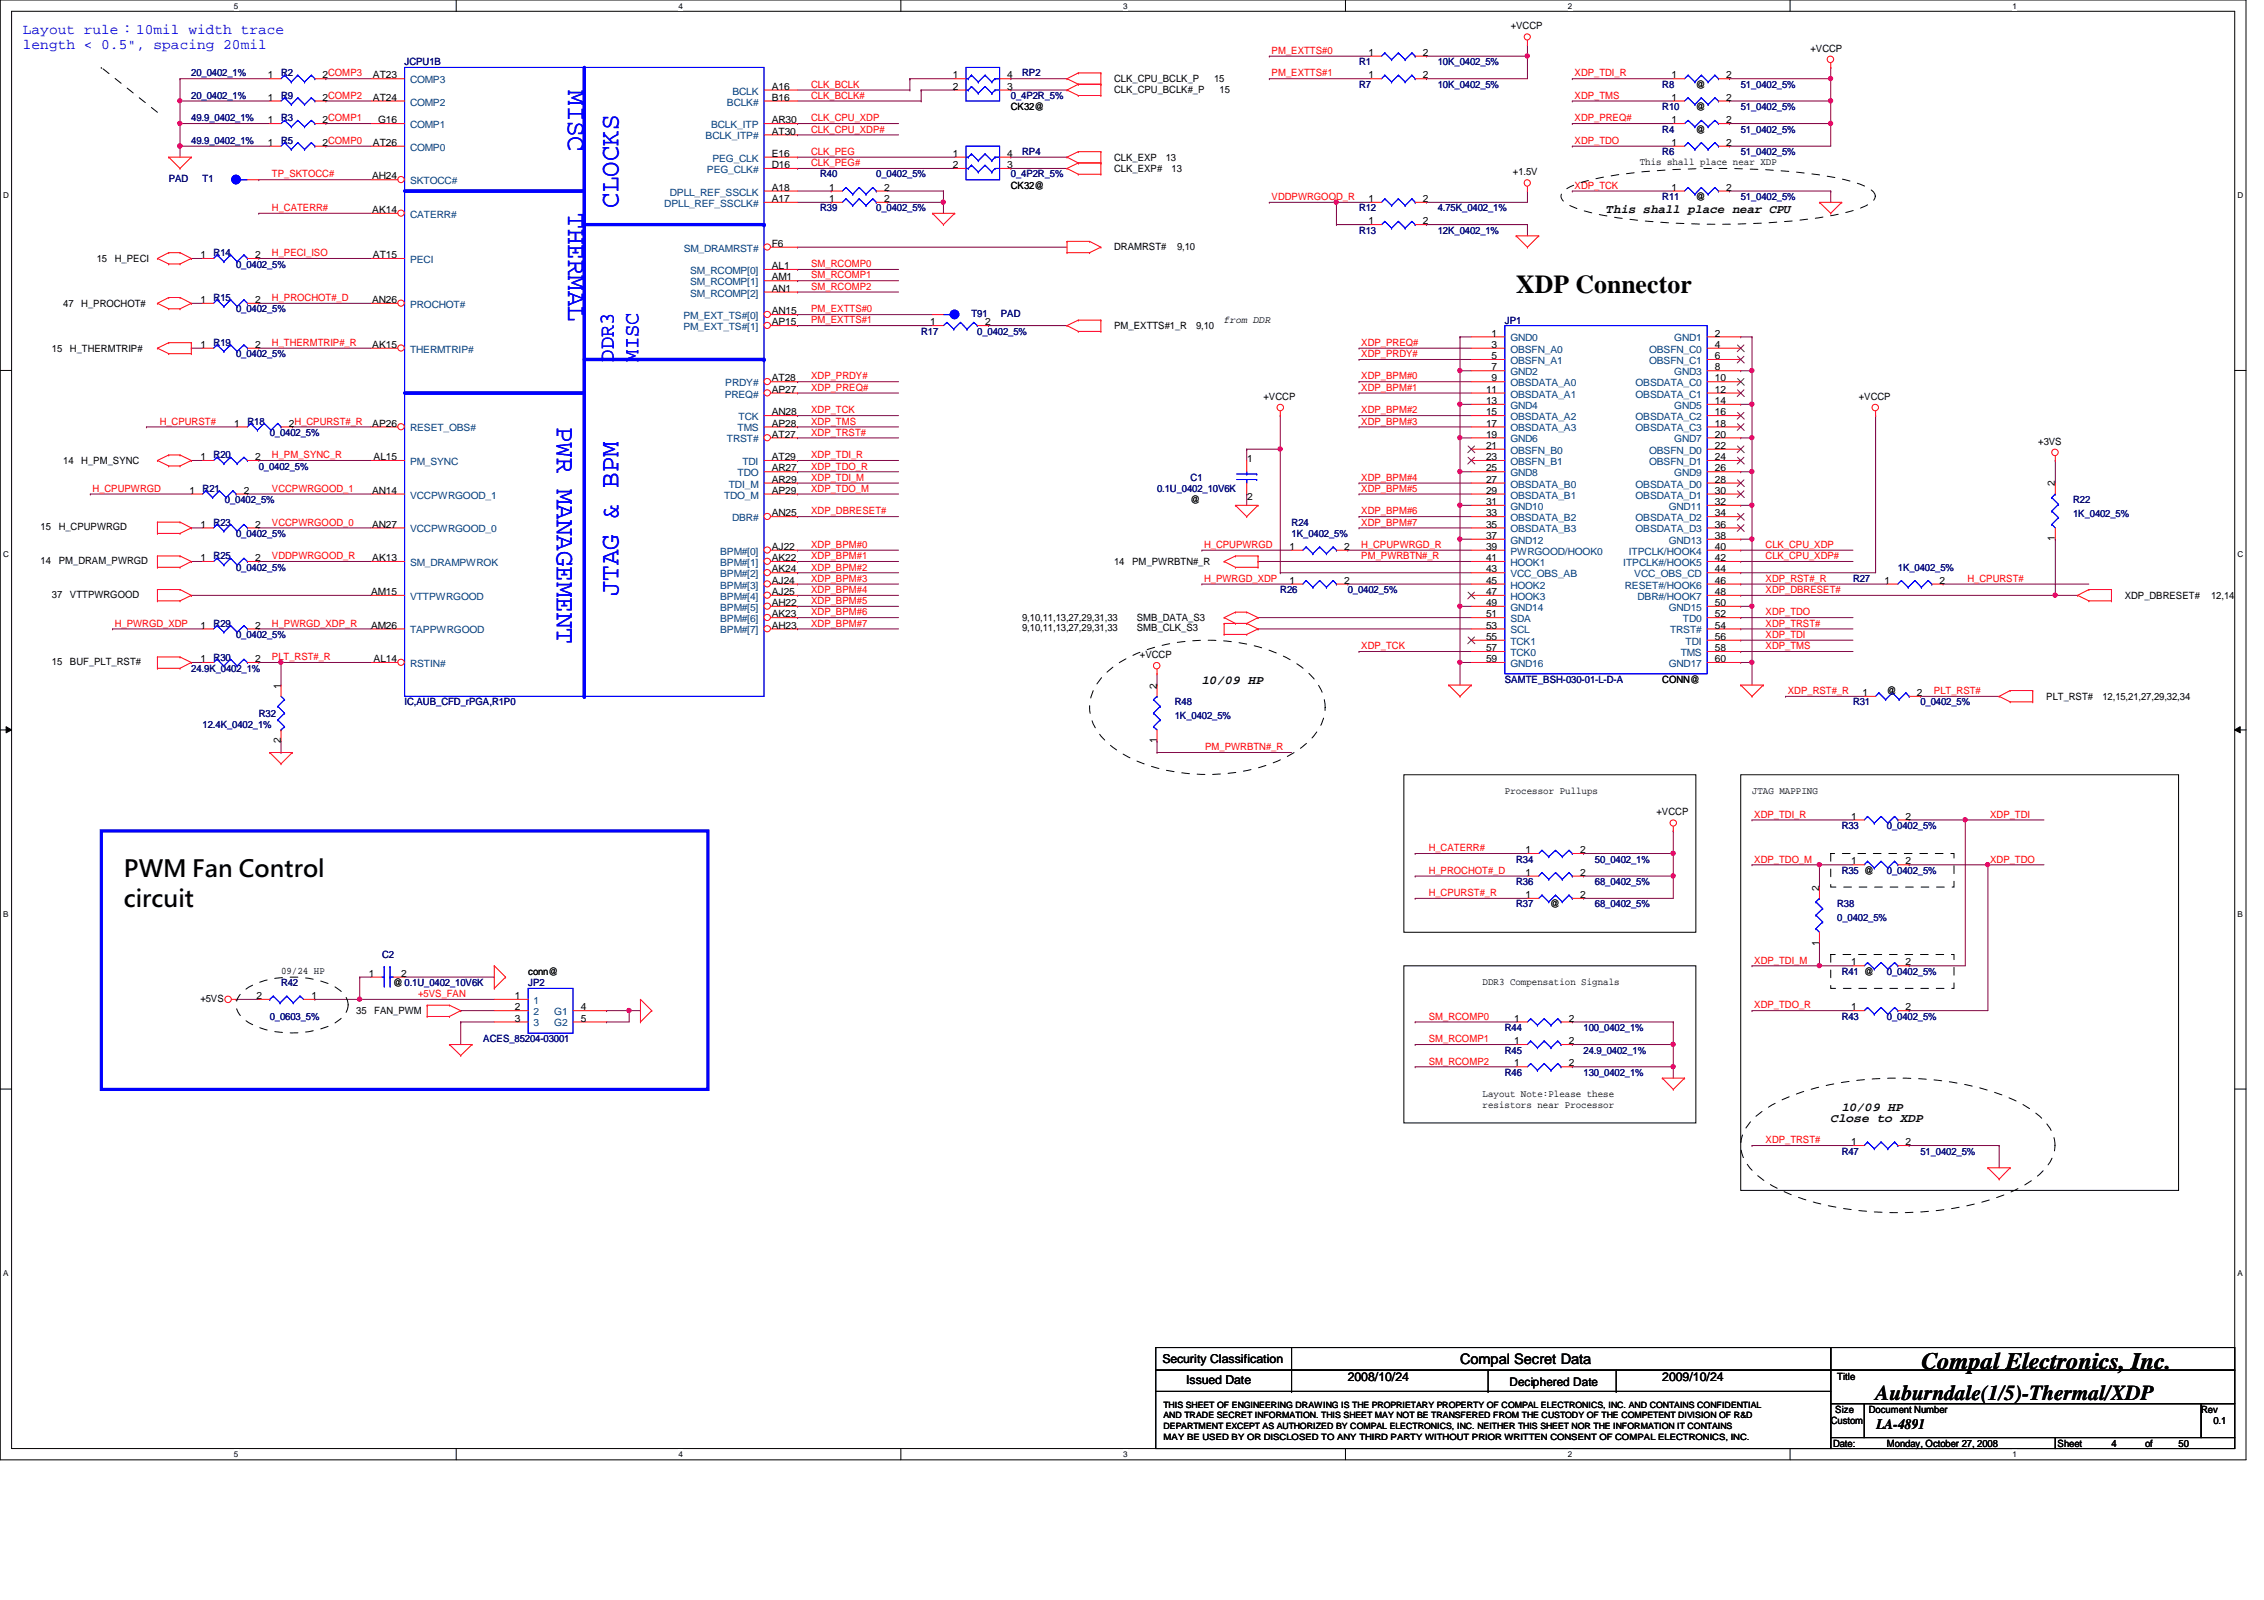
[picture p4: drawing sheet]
<svg xmlns="http://www.w3.org/2000/svg" width="297mm" height="210mm" viewBox="0 0 297 210" stroke-linecap="round" stroke-linejoin="round" font-family="sans-serif">
<defs><g id="words">
<g font-size="3.5" fill="#00f">
<text x="74.5" y="11.8" transform="rotate(90 74.5 11.8)">MISC</text>
<text x="74.5" y="28" transform="rotate(90 74.5 28)">THERMAL</text>
<text x="81.1" y="27.3" transform="rotate(-90 81.1 27.3)">CLOCKS</text>
<text x="73.1" y="56" transform="rotate(90 73.1 56)">PWR MANAGEMENT</text>
<text x="81.1" y="78.2" transform="rotate(-90 81.1 78.2)">JTAG &amp; BPM</text>
</g>
<text font-size="3.4" x="198.9" y="38.4">XDP Connector</text>
<g font-size="3.1">
<text x="16.3" y="115.1">PWM Fan Control</text>
<text x="16.3" y="119">circuit</text>
<text x="252.1" y="179.6">Compal Electronics, Inc.</text>
</g>
<g font-size="2.8" fill="#00f">
<text x="80.5" y="47.5" transform="rotate(-90 80.5 47.5)">DDR3</text>
<text x="83.8" y="47.5" transform="rotate(-90 83.8 47.5)">MISC</text>
</g>
<text font-size="2.8" x="246.1" y="183.7">Auburndale(1/5)-Thermal/XDP</text>
<g font-size="1.9" fill="#00f">
<text x="3" y="4.4">Layout rule：10mil width trace</text>
<text x="3" y="6.4">length &lt; 0.5&quot;, spacing 20mil</text>
</g>
<g font-size="1.9">
<text x="191.6" y="178.9">Compal Secret Data</text>
<text x="246.2" y="187.4">LA-4891</text>
</g>
<g font-size="1.6">
<text x="210.7" y="27.9">This shall place near CPU</text>
<text x="157.7" y="89.8">10/09 HP</text>
<text x="240.2" y="147.2">Close to XDP</text>
<text x="241.6" y="145.8">10/09 HP</text>
<text x="152.5" y="178.8">Security Classification</text>
<text x="155.6" y="181.6">Issued Date</text>
<text x="176.8" y="181.2">2008/10/24</text>
<text x="198" y="181.8">Deciphered Date</text>
<text x="218.1" y="181.2">2009/10/24</text>
</g>
<g font-size="1.3">
<text x="198.2" y="3.9">+VCCP</text>
<text x="35.1" y="10.3">1</text>
<text x="42.3" y="10.3">2COMP3</text>
<text x="48.9" y="10.3">AT23</text>
<text x="101.3" y="11.8">A16</text>
<text x="125" y="10.3">1</text>
<text x="125" y="11.8">2</text>
<text x="132.2" y="10.3">4</text>
<text x="132.2" y="11.8">3</text>
<text x="146.2" y="10.8">CLK_CPU_BCLK_P</text>
<text x="159.3" y="10.8">15</text>
<text x="179.5" y="10.3">1</text>
<text x="179.5" y="7.3">1</text>
<text x="186.7" y="10.3">2</text>
<text x="186.7" y="7.3">2</text>
<text x="219.3" y="10.3">1</text>
<text x="222.5" y="11.5">@</text>
<text x="226.5" y="10.3">2</text>
<text x="237.5" y="6.8">+VCCP</text>
<text x="35.1" y="16.2">1</text>
<text x="35.1" y="13.2">1</text>
<text x="42.3" y="16.2">2COMP1</text>
<text x="42.3" y="13.2">2COMP2</text>
<text x="48.9" y="13.2">AT24</text>
<text x="49.6" y="16.2">G16</text>
<text x="101.3" y="13.2">B16</text>
<text x="101.3" y="17.7">AT30</text>
<text x="101.3" y="16.2">AR30</text>
<text x="132.6" y="14.4">CK32@</text>
<text x="146.2" y="12.2">CLK_CPU_BCLK#_P</text>
<text x="160" y="12.2">15</text>
<text x="219.3" y="16.2">1</text>
<text x="219.3" y="13.2">1</text>
<text x="222.5" y="17.4">@</text>
<text x="222.5" y="14.4">@</text>
<text x="226.5" y="16.2">2</text>
<text x="226.5" y="13.2">2</text>
<text x="35.1" y="19.1">1</text>
<text x="42.3" y="19.1">2COMP0</text>
<text x="48.8" y="23.5">AH24</text>
<text x="48.9" y="19.1">AT26</text>
<text x="101.3" y="22.1">D16</text>
<text x="101.3" y="20.6">E16</text>
<text x="125" y="20.6">1</text>
<text x="125" y="22.1">2</text>
<text x="132.2" y="20.6">4</text>
<text x="132.2" y="22.1">3</text>
<text x="146.2" y="22.6">CLK_EXP#</text>
<text x="146.2" y="21.1">CLK_EXP</text>
<text x="152.9" y="21.1">13</text>
<text x="153.7" y="22.6">13</text>
<text x="198.5" y="23">+1.5V</text>
<text x="215.1" y="21.7">This shall place near XDP</text>
<text x="219.3" y="19.1">1</text>
<text x="226.5" y="19.1">2</text>
<text x="48.8" y="27.9">AK14</text>
<text x="101.3" y="26.5">A17</text>
<text x="101.3" y="25">A18</text>
<text x="108.8" y="26.5">1</text>
<text x="108.8" y="25">1</text>
<text x="116" y="26.5">2</text>
<text x="116" y="25">2</text>
<text x="132.6" y="24.8">CK32@</text>
<text x="179.5" y="29.4">1</text>
<text x="179.5" y="26.5">1</text>
<text x="186.7" y="29.4">2</text>
<text x="186.7" y="26.5">2</text>
<text x="219.3" y="25">1</text>
<text x="222.5" y="26.2">@</text>
<text x="226.5" y="25">2</text>
<text x="12.7" y="34.3">15</text>
<text x="15.1" y="34.3">H_PECI</text>
<text x="26.3" y="33.9">1</text>
<text x="33.5" y="33.9">2</text>
<text x="48.9" y="33.9">AT15</text>
<text x="101.3" y="32.4">F6</text>
<text x="101.3" y="35.3">AL1</text>
<text x="146.2" y="32.9">DRAMRST#</text>
<text x="154.4" y="32.9">9,10</text>
<text x="8.3" y="40.2">47</text>
<text x="10.7" y="40.2">H_PROCHOT#</text>
<text x="26.3" y="39.8">1</text>
<text x="33.5" y="39.8">2</text>
<text x="48.8" y="39.8">AN26</text>
<text x="101.3" y="36.8">AM1</text>
<text x="101.3" y="38.3">AN1</text>
<text x="101.3" y="41.2">AN15</text>
<text x="6.8" y="46.1">15</text>
<text x="9.2" y="46.1">H_THERMTRIP#</text>
<text x="26.3" y="45.6">1</text>
<text x="33.5" y="45.6">2</text>
<text x="48.8" y="45.6">AK15</text>
<text x="101.3" y="42.7">AP15</text>
<text x="122" y="42.7">1</text>
<text x="129.2" y="42.7">2</text>
<text x="146.2" y="43.2">PM_EXTTS#1_R</text>
<text x="156.9" y="43.2">9,10</text>
<text x="160.6" y="42.4">from DDR</text>
<text x="195.7" y="44.2">1</text>
<text x="195.7" y="45.6">3</text>
<text x="195.7" y="47.1">5</text>
<text x="225" y="44.2">2</text>
<text x="225" y="45.6">4</text>
<text x="225" y="47.1">6</text>
<text x="101.3" y="50">AT28</text>
<text x="101.3" y="51.5">AP27</text>
<text x="165.8" y="52.5">+VCCP</text>
<text x="195" y="51.5">11</text>
<text x="195" y="53">13</text>
<text x="195.7" y="48.6">7</text>
<text x="195.7" y="50">9</text>
<text x="225" y="48.6">8</text>
<text x="225" y="50">10</text>
<text x="225" y="51.5">12</text>
<text x="225" y="53">14</text>
<text x="243.9" y="52.5">+VCCP</text>
<text x="30.7" y="56">1</text>
<text x="37.9" y="56">2H_CPURST#_R</text>
<text x="48.8" y="56">AP26</text>
<text x="101.3" y="54.5">AN28</text>
<text x="101.3" y="56">AP28</text>
<text x="101.3" y="57.4">AT27</text>
<text x="195" y="54.5">15</text>
<text x="195" y="56">17</text>
<text x="195" y="57.4">19</text>
<text x="195" y="58.9">21</text>
<text x="225" y="54.5">16</text>
<text x="225" y="56">18</text>
<text x="225" y="57.4">20</text>
<text x="225" y="58.9">22</text>
<text x="267.4" y="58.3">+3VS</text>
<text x="8.3" y="60.9">14</text>
<text x="10.7" y="60.9">H_PM_SYNC</text>
<text x="24.8" y="64.8">1</text>
<text x="26.3" y="60.4">1</text>
<text x="32" y="64.8">2</text>
<text x="33.5" y="60.4">2</text>
<text x="48.8" y="64.8">AN14</text>
<text x="49" y="60.4">AL15</text>
<text x="101.3" y="60.4">AT29</text>
<text x="101.3" y="61.8">AR27</text>
<text x="101.3" y="63.3">AR29</text>
<text x="101.3" y="64.8">AP29</text>
<text x="156.2" y="66">@</text>
<text x="163.6" y="60.6">1</text>
<text x="163.6" y="65.6">2</text>
<text x="195" y="60.4">23</text>
<text x="195" y="61.8">25</text>
<text x="195" y="63.3">27</text>
<text x="195" y="64.8">29</text>
<text x="225" y="60.4">24</text>
<text x="225" y="61.8">26</text>
<text x="225" y="63.3">28</text>
<text x="225" y="64.8">30</text>
<text x="269.6" y="63.8" transform="rotate(-90 269.6 63.8)">2</text>
<text x="5.3" y="69.6">15</text>
<text x="7.7" y="69.6">H_CPUPWRGD</text>
<text x="26.3" y="69.2">1</text>
<text x="33.5" y="69.2">2</text>
<text x="48.8" y="69.2">AN27</text>
<text x="101.3" y="67.7">AN25</text>
<text x="195" y="66.3">31</text>
<text x="195" y="67.7">33</text>
<text x="195" y="69.2">35</text>
<text x="195" y="70.7">37</text>
<text x="225" y="66.3">32</text>
<text x="225" y="67.7">34</text>
<text x="225" y="69.2">36</text>
<text x="225" y="70.7">38</text>
<text x="269.6" y="71" transform="rotate(-90 269.6 71)">1</text>
<text x="5.3" y="74">14</text>
<text x="7.7" y="74">PM_DRAM_PWRGD</text>
<text x="26.3" y="73.6">1</text>
<text x="33.5" y="73.6">2</text>
<text x="48.8" y="73.6">AK13</text>
<text x="101.3" y="72.1">AJ22</text>
<text x="101.3" y="73.6">AK22</text>
<text x="101.3" y="75.1">AK24</text>
<text x="101.3" y="76.6">AJ24</text>
<text x="146.2" y="74.1">14</text>
<text x="148.5" y="74.1">PM_PWRBTN#_R</text>
<text x="169.2" y="72.1">1</text>
<text x="169.2" y="76.6">1</text>
<text x="176.4" y="72.1">2</text>
<text x="176.4" y="76.6">2</text>
<text x="195" y="72.1">39</text>
<text x="195" y="73.6">41</text>
<text x="195" y="75.1">43</text>
<text x="195" y="76.6">45</text>
<text x="225" y="72.1">40</text>
<text x="225" y="73.6">42</text>
<text x="225" y="75.1">44</text>
<text x="225" y="76.6">46</text>
<text x="247.3" y="76.6">1</text>
<text x="254.5" y="76.6">2</text>
<text x="6.8" y="78.4">37</text>
<text x="9.2" y="78.4">VTTPWRGOOD</text>
<text x="26.3" y="82.5">1</text>
<text x="33.5" y="82.5">2</text>
<text x="48.7" y="78.1">AM15</text>
<text x="48.7" y="82.5">AM26</text>
<text x="101.3" y="78.1">AJ25</text>
<text x="101.3" y="79.5">AH22</text>
<text x="101.3" y="81">AK23</text>
<text x="101.3" y="82.5">AH23</text>
<text x="134.1" y="81.5">9,10,11,13,27,29,31,33</text>
<text x="134.1" y="82.8">9,10,11,13,27,29,31,33</text>
<text x="149.1" y="81.5">SMB_DATA_S3</text>
<text x="149.1" y="82.8">SMB_CLK_S3</text>
<text x="195" y="78.1">47</text>
<text x="195" y="79.5">49</text>
<text x="195" y="81">51</text>
<text x="195" y="82.5">53</text>
<text x="195" y="83.9">55</text>
<text x="225" y="78.1">48</text>
<text x="225" y="79.5">50</text>
<text x="225" y="81">52</text>
<text x="225" y="82.5">54</text>
<text x="225" y="83.9">56</text>
<text x="278.8" y="78.5">XDP_DBRESET#</text>
<text x="290.1" y="78.5">12,14</text>
<text x="6.8" y="87.2">15</text>
<text x="9.2" y="87.2">BUF_PLT_RST#</text>
<text x="26.3" y="86.9">1</text>
<text x="33.5" y="86.9">2</text>
<text x="49" y="86.9">AL14</text>
<text x="149.6" y="86.4">+VCCP</text>
<text x="195" y="85.4">57</text>
<text x="195" y="86.9">59</text>
<text x="218.1" y="89.6">CONN@</text>
<text x="225" y="85.4">58</text>
<text x="225" y="86.9">60</text>
<text x="36.8" y="90.3" transform="rotate(-90 36.8 90.3)">1</text>
<text x="151.8" y="90.3" transform="rotate(-90 151.8 90.3)">2</text>
<text x="244.3" y="91.3">1</text>
<text x="247.6" y="91.1">@</text>
<text x="251.5" y="91.3">2</text>
<text x="268.5" y="91.8">PLT_RST#</text>
<text x="275.8" y="91.8">12,15,21,27,29,32,34</text>
<text x="36.8" y="97.5" transform="rotate(-90 36.8 97.5)">2</text>
<text x="151.8" y="97.5" transform="rotate(-90 151.8 97.5)">1</text>
<text x="197.4" y="104.2">Processor Pullups</text>
<text x="217.3" y="107">+VCCP</text>
<text x="229.9" y="104.2">JTAG MAPPING</text>
<text x="242.9" y="107.5">1</text>
<text x="250" y="107.5">2</text>
<text x="200.1" y="111.9">1</text>
<text x="207.3" y="111.9">2</text>
<text x="242.9" y="113.4">1</text>
<text x="250" y="113.4">2</text>
<text x="200.1" y="114.9">1</text>
<text x="200.1" y="117.8">1</text>
<text x="203.4" y="119">@</text>
<text x="207.3" y="114.9">2</text>
<text x="207.3" y="117.8">2</text>
<text x="238.7" y="116.8" transform="rotate(-90 238.7 116.8)">2</text>
<text x="238.7" y="124.1" transform="rotate(-90 238.7 124.1)">1</text>
<text x="26.3" y="131.4">+5VS</text>
<text x="33.7" y="131.1">2</text>
<text x="36.9" y="127.8">09/24 HP</text>
<text x="40.8" y="131.1">1</text>
<text x="48.4" y="128.1">1</text>
<text x="51.6" y="129.4">@0.1U_0402_10V6K</text>
<text x="52.6" y="128.1">2</text>
<text x="67.6" y="131.1">1</text>
<text x="69.3" y="127.9">conn@</text>
<text x="194.5" y="129.2">DDR3 Compensation Signals</text>
<text x="242.9" y="126.7">1</text>
<text x="250" y="126.7">2</text>
<text x="46.7" y="133.1">35</text>
<text x="49.1" y="133.1">FAN_PWM</text>
<text x="67.6" y="132.5">2</text>
<text x="67.6" y="134">3</text>
<text x="76.2" y="132.5">4</text>
<text x="76.2" y="134">5</text>
<text x="198.7" y="134">1</text>
<text x="198.7" y="137">1</text>
<text x="205.8" y="134">2</text>
<text x="205.8" y="137">2</text>
<text x="242.9" y="132.5">1</text>
<text x="250" y="132.5">2</text>
<text x="194.5" y="144">Layout Note:Please these</text>
<text x="198.7" y="139.9">1</text>
<text x="205.8" y="139.9">2</text>
<text x="194.5" y="145.4">resistors near Processor</text>
<text x="242.9" y="150.2">1</text>
<text x="250" y="150.2">2</text>
<text x="240.8" y="185.3">Size</text>
<text x="241" y="181.1">Title</text>
<text x="245.2" y="185.3">Document Number</text>
<text x="288.8" y="185.3">Rev</text>
<text x="240.2" y="186.8">Custom</text>
<text x="240.5" y="189.8">Date:</text>
<text x="247.6" y="189.8">Monday, October 27, 2008</text>
<text x="270" y="189.8">Sheet</text>
<text x="277" y="189.8">4</text>
<text x="281.4" y="189.8">of</text>
<text x="285.8" y="189.8">50</text>
<text x="290.4" y="186.8">0.1</text>
</g>
<g font-size="1.3" fill="#000080">
<text x="25.1" y="10">20_0402_1%</text>
<text x="36.9" y="10">R2</text>
<text x="53.1" y="8.6">JCPU1B</text>
<text x="134.1" y="10">RP2</text>
<text x="178.3" y="11.5">R7</text>
<text x="178.3" y="8.6">R1</text>
<text x="188.6" y="11.5">10K_0402_5%</text>
<text x="188.6" y="8.6">10K_0402_5%</text>
<text x="218.1" y="11.5">R8</text>
<text x="228.4" y="11.5">51_0402_5%</text>
<text x="25.1" y="15.9">49.9_0402_1%</text>
<text x="25.1" y="13">20_0402_1%</text>
<text x="36.9" y="15.9">R3</text>
<text x="36.9" y="13">R9</text>
<text x="132.6" y="13">0_4P2R_5%</text>
<text x="218.1" y="17.4">R4</text>
<text x="218.1" y="14.4">R10</text>
<text x="228.4" y="17.4">51_0402_5%</text>
<text x="228.4" y="14.4">51_0402_5%</text>
<text x="22.1" y="23.9">PAD</text>
<text x="25.1" y="18.9">49.9_0402_1%</text>
<text x="26.6" y="23.9">T1</text>
<text x="36.9" y="18.9">R5</text>
<text x="107.6" y="23.3">R40</text>
<text x="115" y="23.3">0_0402_5%</text>
<text x="132.6" y="23.3">0_4P2R_5%</text>
<text x="134.1" y="20.4">RP4</text>
<text x="218.1" y="20.4">R6</text>
<text x="228.4" y="20.4">51_0402_5%</text>
<text x="107.6" y="27.7">R39</text>
<text x="115" y="27.7">0_0402_5%</text>
<text x="178.3" y="27.7">R12</text>
<text x="188.6" y="27.7">4.75K_0402_1%</text>
<text x="218.1" y="26.2">R11</text>
<text x="228.4" y="26.2">51_0402_5%</text>
<text x="28" y="33.6">R14</text>
<text x="31" y="35.1">0_0402_5%</text>
<text x="178.3" y="30.6">R13</text>
<text x="188.6" y="30.6">12K_0402_1%</text>
<text x="28" y="39.5">R15</text>
<text x="31" y="41">0_0402_5%</text>
<text x="127.5" y="41.6">T91</text>
<text x="131.3" y="41.6">PAD</text>
<text x="28" y="45.4">R19</text>
<text x="31" y="46.9">0_0402_5%</text>
<text x="120.9" y="43.9">R17</text>
<text x="128.2" y="43.9">0_0402_5%</text>
<text x="197.4" y="42.5">JP1</text>
<text x="32.5" y="55.7">R18</text>
<text x="35.4" y="57.2">0_0402_5%</text>
<text x="26.6" y="64.6">R21</text>
<text x="28" y="60.1">R20</text>
<text x="29.5" y="66">0_0402_5%</text>
<text x="33.9" y="61.6">0_0402_5%</text>
<text x="151.8" y="64.6">0.1U_0402_10V6K</text>
<text x="156.2" y="63.1">C1</text>
<text x="272" y="66">R22</text>
<text x="28" y="69">R23</text>
<text x="31" y="70.4">0_0402_5%</text>
<text x="169.5" y="69">R24</text>
<text x="169.5" y="70.4">1K_0402_5%</text>
<text x="272" y="67.8">1K_0402_5%</text>
<text x="28" y="73.4">R25</text>
<text x="31" y="74.8">0_0402_5%</text>
<text x="168" y="77.8">R26</text>
<text x="176.8" y="77.8">0_0402_5%</text>
<text x="243.1" y="76.3">R27</text>
<text x="249" y="74.8">1K_0402_5%</text>
<text x="28" y="82.2">R29</text>
<text x="31" y="83.7">0_0402_5%</text>
<text x="25.1" y="88.1">24.9K_0402_1%</text>
<text x="28" y="86.7">R30</text>
<text x="197.4" y="89.6">SAMTE_BSH-030-01-L-D-A</text>
<text x="26.6" y="95.5">12.4K_0402_1%</text>
<text x="33.9" y="94">R32</text>
<text x="53.1" y="92.5">IC,AUB_CFD_rPGA,R1P0</text>
<text x="154.1" y="92.5">R48</text>
<text x="154.1" y="94.3">1K_0402_5%</text>
<text x="243.1" y="92.5">R31</text>
<text x="252" y="92.5">0_0402_5%</text>
<text x="198.9" y="113.2">R34</text>
<text x="209.3" y="113.2">50_0402_1%</text>
<text x="241.6" y="108.8">R33</text>
<text x="247.6" y="108.8">0_0402_5%</text>
<text x="198.9" y="116.1">R36</text>
<text x="198.9" y="119">R37</text>
<text x="209.3" y="116.1">68_0402_5%</text>
<text x="209.3" y="119">68_0402_5%</text>
<text x="241" y="119">R38</text>
<text x="241.6" y="114.6">R35 @</text>
<text x="247.6" y="114.6">0_0402_5%</text>
<text x="50.1" y="125.7">C2</text>
<text x="241" y="120.8">0_0402_5%</text>
<text x="36.9" y="129.4">R42</text>
<text x="69.3" y="129.4">JP2</text>
<text x="241.6" y="127.9">R41 @</text>
<text x="247.6" y="127.9">0_0402_5%</text>
<text x="35.4" y="133.8">0_0603_5%</text>
<text x="63.4" y="136.7">ACES_85204-03001</text>
<text x="197.4" y="135.3">R44</text>
<text x="207.8" y="135.3">100_0402_1%</text>
<text x="241.6" y="133.8">R43</text>
<text x="247.6" y="133.8">0_0402_5%</text>
<text x="197.4" y="138.2">R45</text>
<text x="197.4" y="141.1">R46</text>
<text x="207.8" y="138.2">24.9_0402_1%</text>
<text x="207.8" y="141.1">130_0402_1%</text>
<text x="241.6" y="151.5">R47</text>
<text x="252" y="151.5">51_0402_5%</text>
</g>
<g font-size="1.3" fill="#004080">
<text x="53.8" y="10.9">COMP3</text>
<text x="53.8" y="13.8">COMP2</text>
<text x="53.8" y="16.8">COMP1</text>
<text x="93.3" y="16.8">BCLK_ITP</text>
<text x="95.4" y="13.8">BCLK#</text>
<text x="96.1" y="12.4">BCLK</text>
<text x="53.8" y="19.8">COMP0</text>
<text x="92.6" y="18.3">BCLK_ITP#</text>
<text x="92.7" y="22.7">PEG_CLK#</text>
<text x="93.5" y="21.2">PEG_CLK</text>
<text x="53.8" y="28.6">CATERR#</text>
<text x="53.8" y="24.2">SKTOCC#</text>
<text x="87.2" y="27.1">DPLL_REF_SSCLK#</text>
<text x="87.9" y="25.7">DPLL_REF_SSCLK</text>
<text x="53.8" y="34.5">PECI</text>
<text x="89.7" y="33">SM_DRAMRST#</text>
<text x="90.5" y="35.9">SM_RCOMP[0]</text>
<text x="53.8" y="40.4">PROCHOT#</text>
<text x="89.7" y="41.9">PM_EXT_TS#[0]</text>
<text x="90.5" y="37.4">SM_RCOMP[1]</text>
<text x="90.5" y="38.9">SM_RCOMP[2]</text>
<text x="53.8" y="46.3">THERMTRIP#</text>
<text x="89.7" y="43.3">PM_EXT_TS#[1]</text>
<text x="198.2" y="44.8">GND0</text>
<text x="198.2" y="46.3">OBSFN_A0</text>
<text x="198.2" y="47.8">OBSFN_A1</text>
<text x="216.4" y="46.3">OBSFN_C0</text>
<text x="216.4" y="47.8">OBSFN_C1</text>
<text x="219.7" y="44.8">GND1</text>
<text x="95.1" y="52.2">PREQ#</text>
<text x="95.2" y="50.7">PRDY#</text>
<text x="198.2" y="49.2">GND2</text>
<text x="198.2" y="50.7">OBSDATA_A0</text>
<text x="198.2" y="52.2">OBSDATA_A1</text>
<text x="198.2" y="53.6">GND4</text>
<text x="214.6" y="50.7">OBSDATA_C0</text>
<text x="214.6" y="52.2">OBSDATA_C1</text>
<text x="219.7" y="49.2">GND3</text>
<text x="219.7" y="53.6">GND5</text>
<text x="53.8" y="56.6">RESET_OBS#</text>
<text x="95.4" y="58">TRST#</text>
<text x="96.8" y="56.6">TMS</text>
<text x="96.9" y="55.1">TCK</text>
<text x="198.2" y="55.1">OBSDATA_A2</text>
<text x="198.2" y="56.6">OBSDATA_A3</text>
<text x="198.2" y="58">GND6</text>
<text x="198.2" y="59.5">OBSFN_B0</text>
<text x="214.6" y="55.1">OBSDATA_C2</text>
<text x="214.6" y="56.6">OBSDATA_C3</text>
<text x="216.4" y="59.5">OBSFN_D0</text>
<text x="219.7" y="58">GND7</text>
<text x="53.8" y="65.4">VCCPWRGOOD_1</text>
<text x="53.8" y="61">PM_SYNC</text>
<text x="95" y="65.4">TDO_M</text>
<text x="95.6" y="64">TDI_M</text>
<text x="96.8" y="62.5">TDO</text>
<text x="97.4" y="61">TDI</text>
<text x="198.2" y="61">OBSFN_B1</text>
<text x="198.2" y="62.5">GND8</text>
<text x="198.2" y="64">OBSDATA_B0</text>
<text x="198.2" y="65.4">OBSDATA_B1</text>
<text x="214.6" y="64">OBSDATA_D0</text>
<text x="214.6" y="65.4">OBSDATA_D1</text>
<text x="216.4" y="61">OBSFN_D1</text>
<text x="219.7" y="62.5">GND9</text>
<text x="53.8" y="69.8">VCCPWRGOOD_0</text>
<text x="96.1" y="68.4">DBR#</text>
<text x="198.2" y="66.9">GND10</text>
<text x="198.2" y="68.4">OBSDATA_B2</text>
<text x="198.2" y="69.8">OBSDATA_B3</text>
<text x="198.2" y="71.3">GND12</text>
<text x="214.6" y="68.4">OBSDATA_D2</text>
<text x="214.6" y="69.8">OBSDATA_D3</text>
<text x="218.9" y="66.9">GND11</text>
<text x="218.9" y="71.3">GND13</text>
<text x="53.8" y="74.3">SM_DRAMPWROK</text>
<text x="94.5" y="72.8">BPM#[0]</text>
<text x="94.5" y="74.3">BPM#[1]</text>
<text x="94.5" y="75.7">BPM#[2]</text>
<text x="94.5" y="77.2">BPM#[3]</text>
<text x="198.2" y="72.8">PWRGOOD/HOOK0</text>
<text x="198.2" y="74.3">HOOK1</text>
<text x="198.2" y="75.7">VCC_OBS_AB</text>
<text x="198.2" y="77.2">HOOK2</text>
<text x="213" y="74.3">ITPCLK#/HOOK5</text>
<text x="213.2" y="77.2">RESET#/HOOK6</text>
<text x="213.7" y="72.8">ITPCLK/HOOK4</text>
<text x="214.4" y="75.7">VCC_OBS_CD</text>
<text x="53.8" y="78.7">VTTPWRGOOD</text>
<text x="53.8" y="83.1">TAPPWRGOOD</text>
<text x="94.5" y="78.7">BPM#[4]</text>
<text x="94.5" y="80.1">BPM#[5]</text>
<text x="94.5" y="81.6">BPM#[6]</text>
<text x="94.5" y="83.1">BPM#[7]</text>
<text x="198.2" y="78.7">HOOK3</text>
<text x="198.2" y="80.1">GND14</text>
<text x="198.2" y="81.6">SDA</text>
<text x="198.2" y="83.1">SCL</text>
<text x="214.8" y="78.7">DBR#/HOOK7</text>
<text x="218.9" y="80.1">GND15</text>
<text x="219.1" y="83.1">TRST#</text>
<text x="220.8" y="81.6">TD0</text>
<text x="53.8" y="87.5">RSTIN#</text>
<text x="198.2" y="84.6">TCK1</text>
<text x="198.2" y="86.1">TCK0</text>
<text x="198.2" y="87.5">GND16</text>
<text x="218.9" y="87.5">GND17</text>
<text x="220.5" y="86.1">TMS</text>
<text x="221.1" y="84.6">TDI</text>
<text x="70" y="131.7">1</text>
<text x="70" y="133.2">2</text>
<text x="70" y="134.7">3</text>
<text x="72.7" y="133.2">G1</text>
<text x="72.7" y="134.7">G2</text>
</g>
<g font-size="1.3" fill="#f00">
<text x="106.4" y="11.5">CLK_BCLK</text>
<text x="166.8" y="10">PM_EXTTS#1</text>
<text x="166.8" y="7.1">PM_EXTTS#0</text>
<text x="206.6" y="10">XDP_TDI_R</text>
<text x="106.4" y="15.9">CLK_CPU_XDP</text>
<text x="106.4" y="17.4">CLK_CPU_XDP#</text>
<text x="106.4" y="13">CLK_BCLK#</text>
<text x="206.6" y="13">XDP_TMS</text>
<text x="206.6" y="15.9">XDP_PREQ#</text>
<text x="35.7" y="23.3">TP_SKTOCC#</text>
<text x="106.4" y="21.8">CLK_PEG#</text>
<text x="106.4" y="20.3">CLK_PEG</text>
<text x="206.6" y="18.9">XDP_TDO</text>
<text x="35.7" y="27.7">H_CATERR#</text>
<text x="166.8" y="26.2">VDDPWRGOOD_R</text>
<text x="206.6" y="24.8">XDP_TCK</text>
<text x="35.7" y="33.6">H_PECI_ISO</text>
<text x="106.4" y="35.1">SM_RCOMP0</text>
<text x="35.7" y="39.5">H_PROCHOT#_D</text>
<text x="106.4" y="36.5">SM_RCOMP1</text>
<text x="106.4" y="38">SM_RCOMP2</text>
<text x="106.4" y="41">PM_EXTTS#0</text>
<text x="35.7" y="45.4">H_THERMTRIP#_R</text>
<text x="106.4" y="42.4">PM_EXTTS#1</text>
<text x="178.6" y="45.4">XDP_PREQ#</text>
<text x="178.6" y="46.9">XDP_PRDY#</text>
<text x="106.4" y="49.8">XDP_PRDY#</text>
<text x="106.4" y="51.3">XDP_PREQ#</text>
<text x="178.6" y="49.8">XDP_BPM#0</text>
<text x="178.6" y="51.3">XDP_BPM#1</text>
<text x="21" y="55.7">H_CPURST#</text>
<text x="106.4" y="54.2">XDP_TCK</text>
<text x="106.4" y="55.7">XDP_TMS</text>
<text x="106.4" y="57.1">XDP_TRST#</text>
<text x="178.6" y="55.7">XDP_BPM#3</text>
<text x="178.6" y="54.2">XDP_BPM#2</text>
<text x="12.1" y="64.5">H_CPUPWRGD</text>
<text x="35.7" y="60.1">H_PM_SYNC_R</text>
<text x="35.7" y="64.5">VCCPWRGOOD_1</text>
<text x="106.4" y="60.1">XDP_TDI_R</text>
<text x="106.4" y="61.6">XDP_TDO_R</text>
<text x="106.4" y="63.1">XDP_TDI_M</text>
<text x="106.4" y="64.5">XDP_TDO_M</text>
<text x="178.6" y="64.5">XDP_BPM#5</text>
<text x="178.6" y="63.1">XDP_BPM#4</text>
<text x="35.7" y="69">VCCPWRGOOD_0</text>
<text x="106.4" y="67.5">XDP_DBRESET#</text>
<text x="106.4" y="71.9">XDP_BPM#0</text>
<text x="158" y="71.9">H_CPUPWRGD</text>
<text x="178.6" y="71.9">H_CPUPWRGD_R</text>
<text x="178.6" y="69">XDP_BPM#7</text>
<text x="178.6" y="67.5">XDP_BPM#6</text>
<text x="231.6" y="71.9">CLK_CPU_XDP</text>
<text x="35.7" y="73.4">VDDPWRGOOD_R</text>
<text x="106.4" y="77.8">XDP_BPM#4</text>
<text x="106.4" y="76.3">XDP_BPM#3</text>
<text x="106.4" y="74.8">XDP_BPM#2</text>
<text x="106.4" y="73.4">XDP_BPM#1</text>
<text x="158" y="76.3">H_PWRGD_XDP</text>
<text x="178.6" y="73.4">PM_PWRBTN#_R</text>
<text x="231.6" y="73.4">CLK_CPU_XDP#</text>
<text x="231.6" y="76.3">XDP_RST#_R</text>
<text x="231.6" y="77.8">XDP_DBRESET#</text>
<text x="258.1" y="76.3">H_CPURST#</text>
<text x="15.1" y="82.2">H_PWRGD_XDP</text>
<text x="35.7" y="82.2">H_PWRGD_XDP_R</text>
<text x="106.4" y="80.7">XDP_BPM#6</text>
<text x="106.4" y="79.2">XDP_BPM#5</text>
<text x="106.4" y="82.2">XDP_BPM#7</text>
<text x="231.6" y="82.2">XDP_TRST#</text>
<text x="231.6" y="83.7">XDP_TDI</text>
<text x="231.6" y="80.7">XDP_TDO</text>
<text x="35.7" y="86.6">PLT_RST#_R</text>
<text x="178.6" y="85.2">XDP_TCK</text>
<text x="231.6" y="85.2">XDP_TMS</text>
<text x="234.6" y="91.1">XDP_RST#_R</text>
<text x="253.7" y="91.1">PLT_RST#</text>
<text x="158.1" y="98.4">PM_PWRBTN#_R</text>
<text x="230.2" y="107.3">XDP_TDI_R</text>
<text x="261.1" y="107.3">XDP_TDI</text>
<text x="187.4" y="111.7">H_CATERR#</text>
<text x="230.2" y="113.2">XDP_TDO_M</text>
<text x="261.1" y="113.2">XDP_TDO</text>
<text x="187.4" y="114.6">H_PROCHOT#_D</text>
<text x="187.4" y="117.6">H_CPURST#_R</text>
<text x="54.9" y="130.8">+5VS_FAN</text>
<text x="230.2" y="126.4">XDP_TDI_M</text>
<text x="187.4" y="133.8">SM_RCOMP0</text>
<text x="187.4" y="136.7">SM_RCOMP1</text>
<text x="230.2" y="132.3">XDP_TDO_R</text>
<text x="187.4" y="139.7">SM_RCOMP2</text>
<text x="231.6" y="150">XDP_TRST#</text>
</g>
<g font-size="1.1">
<text x="30.7" y="1.1">5</text>
<text x="89" y="1.1">4</text>
<text x="147.4" y="1.1">3</text>
<text x="205.7" y="1.1">2</text>
<text x="264" y="1.1">1</text>
<text x=".4" y="26">D</text>
<text x="293.6" y="26">D</text>
<text x=".4" y="73.1">C</text>
<text x="293.6" y="73.1">C</text>
<text x=".4" y="120.3">B</text>
<text x="293.6" y="120.3">B</text>
<text x=".4" y="167.4">A</text>
<text x="293.6" y="167.4">A</text>
<text x="152.7" y="184.7">THIS SHEET OF ENGINEERING DRAWING IS THE PROPRIETARY PROPERTY OF COMPAL ELECTRONICS, INC. AND CONTAINS CONFIDENTIAL</text>
<text x="30.7" y="191.2">5</text>
<text x="89" y="191.2">4</text>
<text x="147.4" y="191.2">3</text>
<text x="152.7" y="187.5">DEPARTMENT EXCEPT AS AUTHORIZED BY COMPAL ELECTRONICS, INC. NEITHER THIS SHEET NOR THE INFORMATION IT CONTAINS</text>
<text x="152.7" y="188.8">MAY BE USED BY OR DISCLOSED TO ANY THIRD PARTY WITHOUT PRIOR WRITTEN CONSENT OF COMPAL ELECTRONICS, INC.</text>
<text x="152.7" y="186.1">AND TRADE SECRET INFORMATION. THIS SHEET MAY NOT BE TRANSFERED FROM THE CUSTODY OF THE COMPETENT DIVISION OF R&amp;D</text>
<text x="205.7" y="191.2">2</text>
<text x="264" y="191.2">1</text>
</g>
</g></defs>
<path d="M0 0h294.7v191.5h-294.7zM1.5 1.5h291.7v188.5h-291.7z" fill="none" stroke="#000" stroke-width=".13"/>
<g fill="#fff">
<path d="M30.7 .2h.6v1.2h-.6z"/>
<path d="M30.7 190.2h.6v1.2h-.6z"/>
</g>
<path d="M59.9 0v1.5M59.9 190v1.5" fill="none" stroke="#000" stroke-width=".13"/>
<g fill="#fff">
<path d="M89 .2h.6v1.2h-.6z"/>
<path d="M89 190.2h.6v1.2h-.6z"/>
</g>
<path d="M118.2 0v1.5M118.2 190v1.5" fill="none" stroke="#000" stroke-width=".13"/>
<g fill="#fff">
<path d="M147.4 .2h.6v1.2h-.6z"/>
<path d="M147.4 190.2h.6v1.2h-.6z"/>
</g>
<path d="M176.5 0v1.5M176.5 190v1.5" fill="none" stroke="#000" stroke-width=".13"/>
<g fill="#fff">
<path d="M205.7 .2h.6v1.2h-.6z"/>
<path d="M205.7 190.2h.6v1.2h-.6z"/>
</g>
<path d="M234.9 0v1.5M234.9 190v1.5" fill="none" stroke="#000" stroke-width=".13"/>
<g fill="#fff">
<path d="M264 .2h.6v1.2h-.6z"/>
<path d="M264 190.2h.6v1.2h-.6z"/>
<path d="M.4 25h.8v1.2h-.8z"/>
<path d="M293.6 25h.7v1.2h-.7z"/>
<path d="M.4 72.1h.8v1.2h-.8z"/>
<path d="M293.6 72.1h.7v1.2h-.7z"/>
</g>
<path d="M0 48.6h1.5M293.2 48.6h1.5" fill="none" stroke="#000" stroke-width=".13"/>
<g fill="#fff">
<path d="M.4 119.3h.7v1.2h-.7z"/>
<path d="M293.6 119.3h.7v1.2h-.7z"/>
</g>
<path d="M0 95.8h1.5M.8 95.3l.7 .5-.7 .3zM293.2 95.8l.7-.5v.8zM293.2 95.8h1.5" fill="none" stroke="#000" stroke-width=".13"/>
<path d="M.8 95.3l.7 .5-.7 .3zM293.2 95.8l.7-.5v.8z" fill="#000"/>
<g fill="#fff">
<path d="M.4 166.4h.7v1.2h-.7z"/>
<path d="M293.6 166.4h.7v1.2h-.7z"/>
</g>
<path d="M0 142.9h1.5M293.2 142.9h1.5" fill="none" stroke="#000" stroke-width=".13"/>
<path d="M206.3 10.3h.1M206.3 10.3h13.2M226.9 10.3h.1M226.9 10.3h13.3M168 75.1h.1M168 75.1h25M228.4 70.7h.1M228.4 70.7h1.5M178.3 85.5h.1M178.3 85.5h14.7" fill="none" stroke="#800040" stroke-width=".13"/>
<circle cx="240.2" cy="10.3" r=".29" fill="#f0f"/>
<circle cx="240.2" cy="10.3" r=".29" fill="none" stroke="#f0f" stroke-width=".13"/>
<path d="M229.9 70.7h.1M229.9 70.7v8.8M228.4 82.5h.1M228.4 82.5h14.7" fill="none" stroke="#800040" stroke-width=".13"/>
<circle cx="229.8" cy="70.7" r=".29" fill="#f0f"/>
<circle cx="229.8" cy="70.7" r=".29" fill="none" stroke="#f0f" stroke-width=".13"/>
<path d="M228.4 48.6h.1M228.4 48.6h1.5M191.6 70.7h.1M191.6 70.7v8.8M269.7 78.1h.1M269.7 78.1h2.9" fill="none" stroke="#800040" stroke-width=".13"/>
<circle cx="191.5" cy="70.7" r=".29" fill="#f0f"/>
<circle cx="191.5" cy="70.7" r=".29" fill="none" stroke="#f0f" stroke-width=".13"/>
<path d="M240.2 8.8h.1M240.2 8.8v1.5M228.4 44.2h.1M228.4 44.2h1.5M191.6 70.7h.1M191.6 70.7h1.4M228.4 75.1h.1M228.4 75.1h17.7M229.9 86.9h.1M229.9 86.9v3" fill="none" stroke="#800040" stroke-width=".13"/>
<circle cx="229.8" cy="86.9" r=".29" fill="#f0f"/>
<circle cx="229.8" cy="86.9" r=".29" fill="none" stroke="#f0f" stroke-width=".13"/>
<g fill="none" stroke="#800040" stroke-width=".13">
<path d="M23.6 10.3h.1M23.6 16.2h.1M23.6 16.2h11.8M23.6 10.3h11.8M42.8 10.3h.1M42.8 13.3h.1M42.8 16.2h.1M42.8 19.2h.1M42.8 16.2h5.9M42.8 10.3h5.9M42.8 13.3h5.9M42.8 19.2h5.9"/>
<path d="M104.6 16.2h.1M104.6 17.7h.1M104.6 16.2h13.3M104.6 17.7h13.3M104.6 32.4h.1M104.6 32.4h35.4M104.6 50.1h.1M104.6 51.6h.1M104.6 54.5h.1M104.6 56h.1M104.6 57.4h.1M104.6 57.4h13.3"/>
<path d="M104.6 50.1h13.3M104.6 51.6h13.3M104.6 54.5h13.3M104.6 56h13.3M191.6 48.6h.1M191.6 57.4h.1M191.6 48.6v4.4M191.6 57.4v4.5M228.4 57.4h.1M228.4 53h.1M228.4 57.4h1.5M228.4 53h1.5"/>
<path d="M246.1 54.5h.1M246.1 54.5v20.6M104.6 67.8h.1M104.6 60.4h.1M104.6 61.9h.1M104.6 63.4h.1M104.6 64.8h.1M104.6 67.8h13.3M104.6 60.4h13.3M104.6 61.9h13.3M104.6 63.4h13.3M104.6 64.8h13.3"/>
<path d="M157.7 72.2h.1M157.7 72.2h11.8M176.8 72.2h.1M176.8 72.2h16.2M228.4 73.7h.1M228.4 72.2h.1M228.4 66.3h.1M228.4 72.2h14.7M228.4 73.7h14.7M228.4 66.3h1.5M254.9 76.6h.1M254.9 76.6h19.2"/>
<path d="M191.6 86.9h.1M191.6 86.9h1.4M228.4 84h.1M228.4 81h.1M228.4 85.5h.1M228.4 84h14.7M228.4 81h14.7M228.4 85.5h14.7"/>
</g>
<circle cx="23.6" cy="16.2" r=".29" fill="#f0f"/>
<circle cx="23.6" cy="16.2" r=".29" fill="none" stroke="#f0f" stroke-width=".13"/>
<g fill="none" stroke="#800040" stroke-width=".13">
<path d="M25.1 33.9h.1M25.1 39.8h.1M25.1 33.9h1.5M25.1 39.8h1.5M33.9 23.6h.1M33.9 28h.1M33.9 33.9h.1M33.9 39.8h.1M33.9 23.6h14.8M33.9 28h14.8M33.9 33.9h14.8M33.9 39.8h14.8"/>
<path d="M19.2 56h.1M19.2 56h11.8M25.1 45.7h.1M25.1 45.7h1.5M33.9 45.7h.1M33.9 45.7h14.8M38.4 56h.1M38.4 56h10.3M25.1 60.4h.1M25.1 73.7h.1M25.1 78.1h.1M25.1 60.4h1.5"/>
<path d="M25.1 73.7h1.5M25.1 78.1h23.6M32.5 64.8h.1M32.5 64.8h16.2M33.9 60.4h.1M33.9 69.3h.1M33.9 73.7h.1M33.9 60.4h14.8M33.9 69.3h14.8M33.9 73.7h14.8M14.8 82.5h.1M14.8 82.5h11.8"/>
<path d="M33.9 82.5h.1M33.9 82.5h14.8M36.9 86.9h.1M36.9 86.9h11.8"/>
</g>
<circle cx="36.8" cy="86.9" r=".29" fill="#f0f"/>
<circle cx="36.8" cy="86.9" r=".29" fill="none" stroke="#f0f" stroke-width=".13"/>
<g fill="none" stroke="#800040" stroke-width=".13">
<path d="M166.5 10.3h.1M166.5 7.4h.1M166.5 10.3h13.3M166.5 7.4h13.3M200.4 5.9h.1M200.4 5.9v1.5M104.6 35.3h.1M104.6 36.8h.1M104.6 38.3h.1M104.6 35.3h13.3M104.6 36.8h13.3M104.6 38.3h13.3"/>
<path d="M104.6 41.3h.1M104.6 41.3h17.7M129.7 42.7h.1M129.7 42.7h10.3M33.9 86.9h.1M33.9 86.9h3v3M36.9 89.9h.1"/>
</g>
<circle cx="200.4" cy="7.3" r=".29" fill="#f0f"/>
<circle cx="200.4" cy="7.3" r=".29" fill="none" stroke="#f0f" stroke-width=".13"/>
<path d="M187.2 10.3h.1M200.4 7.4h.1M200.4 7.4v2.9h-13.2M185.7 134.1h.1M185.7 137h.1M185.7 134.1h13.2M185.7 137h13.2M206.3 134.1h.1M206.3 134.1h13.2M219.5 137h.1M219.5 137v3" fill="none" stroke="#800040" stroke-width=".13"/>
<circle cx="219.5" cy="139.9" r=".29" fill="#f0f"/>
<circle cx="219.5" cy="139.9" r=".29" fill="none" stroke="#f0f" stroke-width=".13"/>
<circle cx="219.5" cy="137" r=".29" fill="#f0f"/>
<circle cx="219.5" cy="137" r=".29" fill="none" stroke="#f0f" stroke-width=".13"/>
<path d="M185.7 112h.1M185.7 114.9h.1M185.7 117.9h.1M185.7 112h14.7M185.7 114.9h14.7M185.7 117.9h14.7M207.8 112h.1M219.5 109h.1M219.5 109v3h-11.7" fill="none" stroke="#800040" stroke-width=".13"/>
<circle cx="219.5" cy="111.9" r=".29" fill="#f0f"/>
<circle cx="219.5" cy="111.9" r=".29" fill="none" stroke="#f0f" stroke-width=".13"/>
<path d="M207.8 114.9h.1M207.8 114.9h11.7" fill="none" stroke="#800040" stroke-width=".13"/>
<circle cx="219.5" cy="114.9" r=".29" fill="#f0f"/>
<circle cx="219.5" cy="114.9" r=".29" fill="none" stroke="#f0f" stroke-width=".13"/>
<path d="M25.1 86.9h.1M25.1 86.9h1.5M207.8 117.9h.1M219.5 114.9h.1M219.5 112h.1M219.5 112v5.9h-11.7M229.9 107.6h.1M229.9 107.6h13.2M238.7 126.7h.1M238.7 126.7h4.4" fill="none" stroke="#800040" stroke-width=".13"/>
<circle cx="238.7" cy="126.7" r=".29" fill="#f0f"/>
<circle cx="238.7" cy="126.7" r=".29" fill="none" stroke="#f0f" stroke-width=".13"/>
<path d="M257.8 107.6h.1M257.8 107.6h10.4M257.8 107.6v19.1h-7.3M260.8 113.5h.1M260.8 113.5h7.4M229.9 132.6h.1M229.9 132.6h13.2M250.5 126.7h.1" fill="none" stroke="#800040" stroke-width=".13"/>
<circle cx="257.8" cy="107.5" r=".29" fill="#f0f"/>
<circle cx="257.8" cy="107.5" r=".29" fill="none" stroke="#f0f" stroke-width=".13"/>
<path d="M250.5 107.6h.1M250.5 107.6h7.3M260.8 113.5h.1M260.8 113.5v19.1h-10.3M250.5 132.6h.1" fill="none" stroke="#800040" stroke-width=".13"/>
<circle cx="260.8" cy="113.4" r=".29" fill="#f0f"/>
<circle cx="260.8" cy="113.4" r=".29" fill="none" stroke="#f0f" stroke-width=".13"/>
<path d="M238.7 113.5h.1M238.7 113.5h4.4M238.7 113.5v2.9M250.5 113.5h.1M250.5 113.5h10.3" fill="none" stroke="#800040" stroke-width=".13"/>
<circle cx="238.7" cy="113.4" r=".29" fill="#f0f"/>
<circle cx="238.7" cy="113.4" r=".29" fill="none" stroke="#f0f" stroke-width=".13"/>
<g fill="none" stroke="#800040" stroke-width=".13">
<path d="M187.2 7.4h.1M187.2 7.4h13.2M206.3 13.3h.1M206.3 13.3h13.2M226.9 13.3h.1M226.9 13.3h13.3M229.9 113.5h.1M229.9 113.5h8.8M229.9 126.7h.1M238.7 123.7h.1M238.7 123.7v3h-8.8M229.9 150.3h.1"/>
<path d="M229.9 150.3h13.2M250.5 150.3h.1M250.5 150.3h11.8"/>
</g>
<circle cx="240.2" cy="13.2" r=".29" fill="#f0f"/>
<circle cx="240.2" cy="13.2" r=".29" fill="none" stroke="#f0f" stroke-width=".13"/>
<g fill="none" stroke="#800040" stroke-width=".13">
<path d="M206.3 16.2h.1M206.3 16.2h13.2M226.9 16.2h.1M226.9 16.2h13.3M240.2 10.3h.1M240.2 10.3v3M206.3 25.1h.1M206.3 25.1h13.2M240.2 25.1h.1M240.2 25.1v1.4M163.6 58.9h.1M163.6 58.9v1.5"/>
<path d="M163.6 58.9h4.4M168 58.9h.1M168 58.9v16.2M178.3 56h.1M178.3 54.5h.1M178.3 50.1h.1M178.3 51.6h.1M178.3 45.7h.1M178.3 47.2h.1M178.3 56h14.7M178.3 54.5h14.7M178.3 50.1h14.7"/>
<path d="M178.3 51.6h14.7M178.3 45.7h14.7M178.3 47.2h14.7M104.6 78.1h.1M104.6 76.6h.1M104.6 72.2h.1M104.6 75.1h.1M104.6 79.5h.1M104.6 73.7h.1M104.6 78.1h13.3M104.6 76.6h13.3M104.6 72.2h13.3"/>
<path d="M104.6 75.1h13.3M104.6 79.5h13.3M104.6 73.7h13.3M157.7 76.6h.1M157.7 76.6h11.8M163.6 64.8h.1M163.6 64.8v1.5M165.1 73.7h.1M165.1 73.7h27.9M176.8 76.6h.1M176.8 76.6h16.2M178.3 64.8h.1"/>
<path d="M178.3 63.4h.1M178.3 69.3h.1M178.3 67.8h.1M178.3 64.8h14.7M178.3 63.4h14.7M178.3 69.3h14.7M178.3 67.8h14.7M104.6 81h.1M104.6 82.5h.1M104.6 81h13.3M104.6 82.5h13.3"/>
</g>
<circle cx="167.9" cy="58.9" r=".29" fill="#f0f"/>
<circle cx="167.9" cy="58.9" r=".29" fill="none" stroke="#f0f" stroke-width=".13"/>
<g fill="none" stroke="#800040" stroke-width=".13">
<path d="M23.6 16.2h.1M23.6 13.3v2.9M206.3 19.2h.1M206.3 19.2h13.2M226.9 19.2h.1M226.9 19.2h13.3M226.9 25.1h.1M226.9 25.1h13.3M168 54.5h.1M168 54.5v4.4M191.6 48.6h.1M191.6 44.2h.1"/>
<path d="M191.6 48.6h1.4M191.6 44.2v4.4M228.4 76.6h.1M228.4 76.6h19.2M165.1 81h.1M165.1 82.5h.1M165.1 81h27.9M165.1 82.5h27.9M234.3 91.4h.1M234.3 91.4h10.3M185.7 140h.1M185.7 140h13.2"/>
<path d="M219.5 140h.1M219.5 134.1h.1M219.5 134.1v2.9M219.5 140v1.4"/>
</g>
<circle cx="191.5" cy="48.6" r=".29" fill="#f0f"/>
<circle cx="191.5" cy="48.6" r=".29" fill="none" stroke="#f0f" stroke-width=".13"/>
<path d="M191.6 66.3h.1M191.6 66.3v4.4" fill="none" stroke="#800040" stroke-width=".13"/>
<circle cx="191.5" cy="66.3" r=".29" fill="#f0f"/>
<circle cx="191.5" cy="66.3" r=".29" fill="none" stroke="#f0f" stroke-width=".13"/>
<path d="M23.6 19.2h.1M23.6 16.2v3" fill="none" stroke="#800040" stroke-width=".13"/>
<circle cx="23.6" cy="19.2" r=".29" fill="#f0f"/>
<circle cx="23.6" cy="19.2" r=".29" fill="none" stroke="#f0f" stroke-width=".13"/>
<path d="M229.9 66.3h.1M229.9 66.3v4.4" fill="none" stroke="#800040" stroke-width=".13"/>
<circle cx="229.8" cy="66.3" r=".29" fill="#f0f"/>
<circle cx="229.8" cy="66.3" r=".29" fill="none" stroke="#f0f" stroke-width=".13"/>
<path d="M191.6 66.3h.1M191.6 79.5h.1M191.6 66.3h1.4M191.6 79.5v7.4" fill="none" stroke="#800040" stroke-width=".13"/>
<circle cx="191.5" cy="79.5" r=".29" fill="#f0f"/>
<circle cx="191.5" cy="79.5" r=".29" fill="none" stroke="#f0f" stroke-width=".13"/>
<path d="M229.9 61.9h.1M229.9 61.9v4.4" fill="none" stroke="#800040" stroke-width=".13"/>
<circle cx="229.8" cy="61.9" r=".29" fill="#f0f"/>
<circle cx="229.8" cy="61.9" r=".29" fill="none" stroke="#f0f" stroke-width=".13"/>
<path d="M191.6 53h.1M191.6 57.4h.1M191.6 53h1.4M191.6 57.4h1.4" fill="none" stroke="#800040" stroke-width=".13"/>
<circle cx="191.5" cy="57.4" r=".29" fill="#f0f"/>
<circle cx="191.5" cy="57.4" r=".29" fill="none" stroke="#f0f" stroke-width=".13"/>
<path d="M23.6 13.3h.1M23.6 13.3h11.8" fill="none" stroke="#800040" stroke-width=".13"/>
<circle cx="23.6" cy="13.2" r=".29" fill="#f0f"/>
<circle cx="23.6" cy="13.2" r=".29" fill="none" stroke="#f0f" stroke-width=".13"/>
<path d="M191.6 79.5h.1M191.6 79.5h1.4M191.6 86.9h.1M191.6 86.9v3" fill="none" stroke="#800040" stroke-width=".13"/>
<circle cx="191.5" cy="86.9" r=".29" fill="#f0f"/>
<circle cx="191.5" cy="86.9" r=".29" fill="none" stroke="#f0f" stroke-width=".13"/>
<path d="M23.6 19.2h.1M23.6 19.2v1.4M228.4 61.9h.1M228.4 61.9h1.5M206.3 137h.1M206.3 137h13.2" fill="none" stroke="#800040" stroke-width=".13"/>
<circle cx="23.6" cy="19.2" r=".29" fill="#f0f"/>
<circle cx="23.6" cy="19.2" r=".29" fill="none" stroke="#f0f" stroke-width=".13"/>
<path d="M23.6 19.2h.1M23.6 13.3h.1M23.6 19.2h11.8M23.6 10.3v3M191.6 61.9h.1M191.6 61.9v4.4M228.4 79.5h.1M228.4 79.5h1.5M206.3 140h.1M206.3 140h13.2" fill="none" stroke="#800040" stroke-width=".13"/>
<circle cx="191.5" cy="61.9" r=".29" fill="#f0f"/>
<circle cx="191.5" cy="61.9" r=".29" fill="none" stroke="#f0f" stroke-width=".13"/>
<path d="M191.6 44.2h.1M191.6 53h.1M191.6 44.2h1.4M191.6 53v4.4M191.6 61.9h.1M191.6 61.9h1.4M228.4 86.9h.1M228.4 86.9h1.5" fill="none" stroke="#800040" stroke-width=".13"/>
<circle cx="191.5" cy="53" r=".29" fill="#f0f"/>
<circle cx="191.5" cy="53" r=".29" fill="none" stroke="#f0f" stroke-width=".13"/>
<path d="M229.9 44.2h.1M229.9 57.4h.1M229.9 44.2v4.4M229.9 57.4v4.5" fill="none" stroke="#800040" stroke-width=".13"/>
<circle cx="229.8" cy="57.4" r=".29" fill="#f0f"/>
<circle cx="229.8" cy="57.4" r=".29" fill="none" stroke="#f0f" stroke-width=".13"/>
<path d="M229.9 53h.1M229.9 53v4.4" fill="none" stroke="#800040" stroke-width=".13"/>
<circle cx="229.8" cy="53" r=".29" fill="#f0f"/>
<circle cx="229.8" cy="53" r=".29" fill="none" stroke="#f0f" stroke-width=".13"/>
<path d="M229.9 48.6h.1M229.9 48.6v4.4" fill="none" stroke="#800040" stroke-width=".13"/>
<circle cx="229.8" cy="48.6" r=".29" fill="#f0f"/>
<circle cx="229.8" cy="48.6" r=".29" fill="none" stroke="#f0f" stroke-width=".13"/>
<path d="M240.2 13.3h.1M240.2 13.3v2.9M262.3 150.3h.1M262.3 150.3v2.9" fill="none" stroke="#800040" stroke-width=".13"/>
<circle cx="240.2" cy="16.2" r=".29" fill="#f0f"/>
<circle cx="240.2" cy="16.2" r=".29" fill="none" stroke="#f0f" stroke-width=".13"/>
<path d="M175.3 26.5h.1M175.3 26.5h4.5M25.1 69.3h.1M25.1 69.3h1.5" fill="none" stroke="#800040" stroke-width=".13"/>
<circle cx="175.3" cy="26.5" r=".29" fill="#f0f"/>
<circle cx="175.3" cy="26.5" r=".29" fill="none" stroke="#f0f" stroke-width=".13"/>
<g fill="none" stroke="#800040" stroke-width=".13">
<path d="M166.5 26.5h.1M166.5 26.5h8.8M175.3 29.5h.1M175.3 26.5h.1M175.3 29.5h4.5M175.3 26.5v3M187.2 26.5h.1M187.2 29.5h.1M187.2 29.5h13.2M200.4 25.1h.1M200.4 29.5h.1M200.4 25.1v1.4h-13.2"/>
<path d="M200.4 29.5v1.4M229.9 79.5h.1M229.9 79.5v7.4"/>
</g>
<circle cx="229.8" cy="79.5" r=".29" fill="#f0f"/>
<circle cx="229.8" cy="79.5" r=".29" fill="none" stroke="#f0f" stroke-width=".13"/>
<path d="M104.6 42.7h.1M104.6 42.7h17.7M11.8 64.8h.1M11.8 64.8h13.3M269.7 60.4h.1M269.7 70.7h.1M269.7 60.4v3M269.7 70.7v7.4M252 91.4h.1M252 91.4h10.3" fill="none" stroke="#800040" stroke-width=".13"/>
<circle cx="269.6" cy="78.1" r=".29" fill="#f0f"/>
<circle cx="269.6" cy="78.1" r=".29" fill="none" stroke="#f0f" stroke-width=".13"/>
<g fill="none" stroke="#800040" stroke-width=".13">
<path d="M104.6 11.8h14.8M104.6 13.3h16.3M119.4 10.3h.1M119.4 11.8h.1M119.4 10.3h5.9M119.4 10.3v1.5M120.9 11.8h.1M120.9 13.3h.1M120.9 11.8h4.4M120.9 11.8v1.5M132.6 10.3h.1M132.6 11.8h.1"/>
<path d="M132.6 10.3h7.4M132.6 11.8h7.4M240.2 16.2h.1M240.2 16.2v3M104.6 22.1h.1M104.6 20.6h.1M104.6 22.1h20.7M104.6 20.6h20.7M123.8 26.5h.1M123.8 26.5v1.5M132.6 20.6h.1M132.6 22.1h.1"/>
<path d="M132.6 22.1h7.4M132.6 20.6h7.4M228.4 78.1h.1M228.4 78.1h41.3M36.9 98.7h.1M36.9 97.2v1.5"/>
</g>
<circle cx="123.7" cy="26.5" r=".29" fill="#f0f"/>
<circle cx="123.7" cy="26.5" r=".29" fill="none" stroke="#f0f" stroke-width=".13"/>
<g fill="none" stroke="#800040" stroke-width=".13">
<path d="M104.6 25.1h4.4M104.6 26.5h4.4M109 25.1h.1M109 26.5h.1M116.4 26.5h.1M116.4 25.1h7.4M123.8 25.1h.1M123.8 25.1v1.4h-7.4M60.4 132.6h.1M60.4 132.6h4.5M79.6 134.1h.1M82.5 132.6h.1"/>
<path d="M82.5 132.6h1.5M82.5 132.6v1.5h-2.9"/>
</g>
<circle cx="82.5" cy="132.6" r=".29" fill="#f0f"/>
<circle cx="82.5" cy="132.6" r=".29" fill="none" stroke="#f0f" stroke-width=".13"/>
<path d="M47.2 131.1h.1M47.2 131.1h17.7M60.4 134.1h.1M60.4 134.1h4.5M79.6 132.6h.1M79.6 132.6h2.9" fill="none" stroke="#800040" stroke-width=".13"/>
<circle cx="47.2" cy="131.1" r=".29" fill="#f0f"/>
<circle cx="47.2" cy="131.1" r=".29" fill="none" stroke="#f0f" stroke-width=".13"/>
<g fill="none" stroke="#800040" stroke-width=".13">
<path d="M151.8 98.7h.1M151.8 97.2h.1M151.8 89.9h.1M151.8 98.7h17.7M151.8 88.4v1.5M151.8 97.2v1.5M31 131.1h.1M31 131.1h2.9M41.3 131.1h.1M41.3 131.1h5.9M47.2 128.2h.1M47.2 131.1h.1"/>
<path d="M47.2 128.2h1.5M47.2 128.2v2.9M53.1 128.2h11.8M60.4 134.1h.1M60.4 134.1v2.9M64.9 128.2h.1"/>
</g>
<g fill="none" stroke="#f00" stroke-width=".13">
<path d="M140 11.8h.1M140 10.3h.1M140 11.8l1.5 .7M140 10.3l1.5 .7M141.5 11h.1M141.5 12.5h.1M141.5 9.6h.1M141.5 19.9h.1M141.5 11l-1.5 .8M141.5 11h2.9M141.5 12.5h2.9M141.5 9.6l-1.5 .7"/>
<path d="M141.5 9.6h2.9M141.5 19.9l-1.5 .7M141.5 19.9h2.9M144.4 11h.1M144.4 12.5h.1M144.4 9.6h.1M144.4 19.9h.1M144.4 9.6v2.9M144.4 19.9v3M200.4 5.9h.1M200.4 5.3v.6M240.2 8.8h.1"/>
<path d="M240.2 8.3v.5M20.7 33.9h.1M20.7 39.8h.1M20.7 33.9l1.4 .7M20.7 39.8l1.4 .7M22.1 33.1h.1M22.1 34.6h.1M22.1 39h.1M22.1 20.6h.1M22.1 33.1h1.5M22.1 33.1l-1.4 .8M22.1 34.6h1.5"/>
<path d="M22.1 39l-1.4 .8M22.1 39h1.5M22.1 20.6h3M22.1 20.6l1.5 1.5M23.6 33.1h.1M23.6 34.6h.1M23.6 39h.1M23.6 22.1h.1M23.6 33.1l1.5 .8M23.6 39l1.5 .8M25.1 33.9h.1M25.1 39.8h.1"/>
<path d="M25.1 20.6h.1M25.1 33.9l-1.5 .7M25.1 39.8l-1.5 .7M25.1 20.6l-1.5 1.5M122.3 28h.1M122.3 28h3M122.3 28l1.5 1.5M123.8 29.5h.1M125.3 28h.1M125.3 28l-1.5 1.5M140 22.1h.1M140 20.6h.1"/>
<path d="M140 33.1h.1M140 31.7h.1M140 22.1l1.5 .8M140 20.6l1.5 .8M140 31.7h3M140 33.1h3M140 31.7v1.4M141.5 21.4h.1M141.5 22.9h.1M141.5 21.4l-1.5 .7M141.5 21.4h2.9M141.5 22.9h2.9"/>
<path d="M143 31.7h.1M143 33.1h.1M143 31.7l1.4 .7M144.4 21.4h.1M144.4 22.9h.1M144.4 32.4h.1M144.4 32.4l-1.4 .7M198.9 30.9h.1M198.9 30.9h3M198.9 30.9l1.5 1.5M200.4 25.1h.1M200.4 32.4h.1"/>
<path d="M200.4 24.5v.6M201.9 30.9h.1M201.9 30.9l-1.5 1.5M238.7 26.5h.1M238.7 26.5h2.9M238.7 26.5l1.5 1.5M240.2 28h.1M241.6 26.5h.1M241.6 26.5l-1.4 1.5M20.7 45.7h.1M20.7 45.7l1.4 .7M22.1 40.5h.1"/>
<path d="M22.1 59.7h.1M22.1 45h.1M22.1 46.4h.1M22.1 40.5h1.5M22.1 59.7l-1.4 .7M22.1 59.7h1.5M22.1 45l-1.4 .7M22.1 45h3M22.1 46.4h3M23.6 40.5h.1M23.6 59.7h.1M23.6 59.7l1.5 .7"/>
<path d="M25.1 45h.1M25.1 46.4h.1M25.1 45v1.4M140 42.7h.1M140 42.7l1.5 .8M141.5 42h.1M141.5 43.5h.1M141.5 42l-1.5 .7M141.5 42h2.9M141.5 43.5h2.9M144.4 42h.1M144.4 43.5h.1"/>
<path d="M144.4 42v1.5M168 54.5h.1M168 53.9v.6M193 44.2h4.4M193 45.7h4.4M193 47.2h4.4M193 48.6h4.4M193 50.1h4.4M193 51.6h4.4M193 53h4.4M193 54.5h4.4M193 56h4.4"/>
<path d="M193 57.4h4.4M193 58.9h4.4M224 44.2h4.4M224 45.7h4.4M224 47.2h4.4M224 48.6h4.4M224 50.1h4.4M224 51.6h4.4M224 53h4.4M224 54.5h4.4M224 56h4.4M224 57.4h4.4"/>
<path d="M224 58.9h4.4M246.1 54.5h.1M246.1 53.9v.6M269.7 59.8v.6M20.7 60.4h.1M20.7 74.4h.1M20.7 72.9h.1M20.7 78.8h.1M20.7 77.3h.1M20.7 70h.1M20.7 68.5h.1M20.7 77.3h2.9"/>
<path d="M20.7 78.8h2.9M20.7 60.4l1.4 .7M20.7 72.9h2.9M20.7 74.4h2.9M20.7 68.5v1.5M20.7 72.9v1.5M20.7 77.3v1.5M20.7 68.5h2.9M20.7 70h2.9M22.1 61.1h.1M22.1 61.1h1.5M23.6 61.1h.1"/>
<path d="M23.6 72.9h.1M23.6 74.4h.1M23.6 77.3h.1M23.6 78.8h.1M23.6 68.5h.1M23.6 70h.1M23.6 72.9l1.5 .8M23.6 77.3l1.5 .8M23.6 68.5l1.5 .8M25.1 60.4h.1M25.1 73.7h.1M25.1 78.1h.1"/>
<path d="M25.1 69.3h.1M25.1 78.1l-1.5 .7M25.1 60.4l-1.5 .7M25.1 73.7l-1.5 .7M25.1 69.3l-1.5 .7M160.6 73.7h.1M160.6 73.7l1.5 .7M162.1 72.9h.1M162.1 74.4h.1M162.1 66.3h.1M162.1 72.9h3M162.1 74.4h3"/>
<path d="M162.1 72.9l-1.5 .8M162.1 66.3h3M162.1 66.3l1.5 1.5M163.6 67.8h.1M165.1 74.4h.1M165.1 72.9h.1M165.1 66.3h.1M165.1 72.9v1.5M165.1 66.3l-1.5 1.5M193 66.3h4.4M193 60.4h4.4M193 61.9h4.4"/>
<path d="M193 63.4h4.4M193 64.8h4.4M193 67.8h4.4M193 69.3h4.4M193 70.7h4.4M193 72.2h4.4M193 73.7h4.4M193 75.1h4.4M193 76.6h4.4M193 78.1h4.4M193 79.5h4.4M224 66.3h4.4"/>
<path d="M224 60.4h4.4M224 61.9h4.4M224 63.4h4.4M224 64.8h4.4M224 67.8h4.4M224 69.3h4.4M224 70.7h4.4M224 72.2h4.4M224 73.7h4.4M224 75.1h4.4M224 76.6h4.4M224 78.1h4.4"/>
<path d="M224 79.5h4.4M269.7 60.4h.1M272.6 78.1h.1M272.6 78.1l1.5 .7M274.1 77.3h.1M274.1 78.8h.1M274.1 77.3l-1.5 .8M274.1 77.3h2.9M274.1 78.8h2.9M277 77.3h.1M277 78.8h.1M277 77.3v1.5"/>
<path d="M20.7 87.7h.1M20.7 86.2h.1M20.7 86.2v1.5M20.7 86.2h2.9M20.7 87.7h2.9M23.6 86.2h.1M23.6 87.7h.1M23.6 86.2l1.5 .7M25.1 86.9h.1M25.1 86.9l-1.5 .8M35.4 98.7h.1M35.4 98.7h3"/>
<path d="M35.4 98.7l1.5 1.5M38.4 98.7h.1M38.4 98.7l-1.5 1.5M151.8 88.4h.1M151.8 87.8v.6M160.6 81h.1M160.6 83.2h.1M160.6 81.8h.1M160.6 81.8h3M160.6 81l1.5 .8M160.6 83.2h3M160.6 81.8v1.4"/>
<path d="M162.1 80.3h.1M162.1 81.8h.1M162.1 80.3l-1.5 .7M162.1 80.3h1.5M163.6 80.3h.1M163.6 81.8h.1M163.6 83.2h.1M163.6 80.3l1.5 .7M163.6 81.8l1.5 .7M165.1 81h.1M165.1 82.5h.1M165.1 81l-1.5 .8"/>
<path d="M165.1 82.5l-1.5 .7M190.1 89.9h.1M190.1 89.9h2.9M190.1 89.9l1.5 1.5M191.6 91.4h.1M193 89.9h.1M193 89.9l-1.4 1.5M193 81h4.4M193 82.5h4.4M193 84h4.4M193 85.5h4.4M193 86.9h4.4"/>
<path d="M224 81h4.4M224 82.5h4.4M224 84h4.4M224 85.5h4.4M224 86.9h4.4M228.4 89.9h.1M228.4 89.9h2.9M228.4 89.9l1.5 1.5M229.9 91.4h.1M231.3 89.9h.1M231.3 89.9l-1.4 1.5M262.3 91.4h.1"/>
<path d="M262.3 91.4l1.4 .7M263.7 90.6h.1M263.7 92.1h.1M263.7 90.6l-1.4 .8M263.7 90.6h3M263.7 92.1h3M266.7 90.6h.1M266.7 92.1h.1M266.7 90.6v1.5M36.9 100.2h.1M219.5 109h.1M219.5 108.4v.6"/>
<path d="M30.4 131.1h.6M31 131.1h.1M56 133.3h.1M56 131.9h.1M56 131.9h3M56 133.3h3M56 131.9v1.4M59 131.9h.1M59 133.3h.1M59 137h.1M59 131.9l1.4 .7M59 137h2.9"/>
<path d="M59 137l1.4 1.5M60.4 132.6h.1M60.4 138.5h.1M60.4 132.6l-1.4 .7M61.9 137h.1M61.9 137l-1.5 1.5M64.9 129.7h.1M64.9 126.7h.1M64.9 126.7v3M64.9 126.7l1.4 1.5M66.3 128.2h.1M66.3 128.2l-1.4 1.5"/>
<path d="M84 134.1h.1M84 131.1h.1M84 131.1v3M84 131.1l1.5 1.5M85.5 132.6h.1M85.5 132.6l-1.5 1.5M218.1 141.4h.1M218.1 141.4h2.9M218.1 141.4l1.4 1.5M219.5 142.9h.1M221 141.4h.1M221 141.4l-1.5 1.5"/>
<path d="M260.8 153.2h.1M260.8 153.2h2.9M260.8 153.2l1.5 1.5M262.3 154.7h.1M263.7 153.2h.1M263.7 153.2l-1.4 1.5"/>
<circle cx="200.4" cy="4.8" r=".4"/>
<circle cx="240.2" cy="7.8" r=".43"/>
<circle cx="200.4" cy="24" r=".42"/>
<circle cx="168" cy="53.5" r=".43"/>
<circle cx="246" cy="53.5" r=".43"/>
<circle cx="269.6" cy="59.3" r=".43"/>
<circle cx="151.8" cy="87.3" r=".43"/>
<circle cx="219.5" cy="108" r=".42"/>
<circle cx="29.9" cy="131.1" r=".43"/>
</g>
<g fill="none" stroke="#000" stroke-width=".13">
<path d="M184.2 101.6h38.3v20.7h-38.3zM228.4 101.6h57.4v54.6h-57.4zM184.2 126.7h38.3v20.6h-38.3zM151.6 176.8h88.6v2.9h-88.6zM151.6 179.7h88.6v2.8h-88.6zM169.5 179.7h.1M169.5 176.8v5.7M195.2 179.7v2.8M212 179.7v2.8M240.2 176.8h53v2.9h-53zM240.2 179.7h53v4.4h-53zM151.6 182.5h88.6v7.5h-88.6z"/>
<path d="M169.5 182.5h.1M195.2 182.5h.1M212 182.5h.1M240.2 184.1h4.4v4.5h-4.4zM240.2 188.6h29.5v1.4h-29.5zM244.6 184.1h44.2v4.5h-44.2zM269.7 188.6h23.5v1.4h-23.5zM288.8 184.1h4.4v4.5h-4.4z"/>
</g>
<path d="M13.3 8.8h.1M20.7 14.7l-7.4-5.9M205.3 25a15.7 15.7 0 0 1 6.3-2 100.7 100.7 0 0 1 29.1 .3 13.6 13.6 0 0 1 4.9 1.7l.3 .3 .1 .4-.1 .4a5 5 0 0 1-2.7 1.5 62.2 62.2 0 0 1-15.5 1.8 81.9 81.9 0 0 1-18.9-1.5 9.6 9.6 0 0 1-3.5-1.4l-.4-.4-.1-.4 .1-.4zM145.4 88.1a19.1 19.1 0 0 1 11.2-4.1 23.3 23.3 0 0 1 12.7 2.6 8.3 8.3 0 0 1 4.5 5.2 6 6 0 0 1-2.4 5.7 19.1 19.1 0 0 1-11.2 4 23.2 23.2 0 0 1-12.7-2.5 8.3 8.3 0 0 1-4.4-5.2 6.1 6.1 0 0 1 2.3-5.7zM240.2 112h16.2v4.4h-16.2zM31.8 130.1a8.9 8.9 0 0 1 5.3-1.9 12.1 12.1 0 0 1 7.2 1.5 2.53 2.53 0 0 1 1.3 2.7 4.3 4.3 0 0 1-2.9 2.4 13.3 13.3 0 0 1-9.6-.4 3.4 3.4 0 0 1-2.1-2.6l.1-.6 .3-.5zM240.2 125.2h16.2v4.5h-16.2zM230 146.8a17.5 17.5 0 0 1 7.5-3.9 44.3 44.3 0 0 1 24.6 .5 13.7 13.7 0 0 1 6.6 4.2 4.2 4.2 0 0 1 0 5.3 13.8 13.8 0 0 1-6.6 4.2 43.5 43.5 0 0 1-26.2 0 13.8 13.8 0 0 1-6.6-4.2 4.2 4.2 0 0 1 0-5.3z" fill="none" stroke="#000" stroke-width=".13" stroke-dasharray="1 1 1 1 1 1 1 1"/>
<path d="M13.3 109h79.6v33.9h-79.6z" fill="none" stroke="#00f" stroke-width=".42"/>
<path d="M197.4 42.7h26.6v45.7h-26.6z" fill="none" stroke="#00f" stroke-width=".13"/>
<g fill="none" stroke="#804000" stroke-width=".13">
<path d="M192.6 58.5l.9 .9M192.6 60l.9 .9M193.5 58.5l-.9 .9M193.5 60l-.9 .9M228 45.3l.9 .8M228 46.7l.9 .9M228 49.7l.9 .8M228 51.1l.9 .9M228 54.1l.9 .9M228 55.6l.9 .9M228 58.5l.9 .9M228 60l.9 .9"/>
<path d="M228.8 45.3l-.9 .8M228.8 46.7l-.9 .9M228.8 49.7l-.9 .8M228.8 51.1l-.9 .9M228.8 54.1l-.9 .9M228.8 55.6l-.9 .9M228.8 58.5l-.9 .9M228.8 60l-.9 .9M192.6 77.7l.9 .9M193.5 77.7l-.9 .9M228 62.9l.9 .9M228 64.4l.9 .9"/>
<path d="M228 67.4l.9 .8M228 68.8l.9 .9M228.8 62.9l-.9 .9M228.8 64.4l-.9 .9M228.8 67.4l-.9 .8M228.8 68.8l-.9 .9M192.6 83.6l.9 .9M193.5 83.6l-.9 .9"/>
</g>
<circle cx="31" cy="23.6" r=".57" fill="#00f"/>
<g fill="none" stroke="#00f" stroke-width=".13">
<path d="M31.6 23.6h.1M31.6 23.6h.9"/>
<circle cx="31" cy="23.6" r=".57"/>
</g>
<circle cx="31" cy="23.6" r=".57" fill="#00f"/>
<g fill="none" stroke="#00f" stroke-width=".13">
<path d="M181.7 9.9h.1M181.7 9.9l-.4 .4M181.7 9.9l.9 .9M182.6 10.8h.1M183.5 9.9h.1M183.5 9.9l-.9 .9M183.5 9.9l.9 .9M184.4 10.8h.1M185.2 9.9h.1M185.2 9.9l-.8 .9M185.2 9.9l.5 .4M185.7 10.3h.1"/>
<path d="M31.6 23.6h.1M31.6 23.6h.9M36.4 92.7h.1M36.4 94.4h.1M36.4 92.7l.9 .9M36.4 94.4l.9 .9M36.9 95.8h.1M36.9 91.4l.4 .4M37.3 91.8h.1M37.3 93.6h.1M37.3 95.3h.1M37.3 91.8l-.9 .9"/>
<path d="M37.3 93.6l-.9 .8M37.3 95.3l-.4 .5"/>
<circle cx="31" cy="23.6" r=".57"/>
</g>
<path d="M179.8 10.3h1.5M185.7 10.3h1.5M32.5 23.6h1.4M36.9 89.9v1.5M36.9 95.8v1.4" fill="none" stroke="#f00" stroke-width=".13"/>
<circle cx="125.2" cy="41.2" r=".57" fill="#00f"/>
<g fill="none" stroke="#00f" stroke-width=".13">
<path d="M123.8 41.3h.9M124.7 41.3h.1"/>
<circle cx="125.2" cy="41.2" r=".57"/>
</g>
<circle cx="125.2" cy="41.2" r=".57" fill="#00f"/>
<g fill="none" stroke="#00f" stroke-width=".13">
<path d="M37.3 18.7h.1M37.3 9.9h.1M37.3 18.7l-.4 .5M37.3 18.7l.9 .9M37.3 9.9l-.4 .4M37.3 9.9l.9 .9M38.2 19.6h.1M38.2 10.8h.1M39.1 18.7h.1M39.1 9.9h.1M39.1 18.7l-.9 .9M39.1 18.7l.9 .9"/>
<path d="M39.1 9.9l-.9 .9M39.1 9.9l.9 .9M40 19.6h.1M40 10.8h.1M40.8 18.7h.1M40.8 9.9h.1M40.8 18.7l-.8 .9M40.8 18.7l.5 .5M40.8 9.9l-.8 .9M40.8 9.9l.5 .4M41.3 19.2h.1M41.3 10.3h.1"/>
<path d="M53.1 8.8h47.1v82.6h-47.1zM181.7 29h.1M181.7 26.1h.1M181.7 29l-.4 .5M181.7 29l.9 .9M181.7 26.1l-.4 .4M181.7 26.1l.9 .9M182.6 29.9h.1M182.6 27h.1M183.5 29h.1M183.5 26.1h.1M183.5 29l-.9 .9"/>
<path d="M183.5 29l.9 .9M183.5 26.1l-.9 .9M183.5 26.1l.9 .9M184.4 29.9h.1M184.4 27h.1M185.2 29h.1M185.2 26.1h.1M185.2 29l-.8 .9M185.2 29l.5 .5M185.2 26.1l-.8 .9M185.2 26.1l.5 .4M185.7 29.5h.1"/>
<path d="M185.7 26.5h.1M28.5 45.3h.1M28.5 45.3l-.5 .4M28.5 45.3l.9 .8M29.4 46.1h.1M30.3 45.3h.1M30.3 45.3l-.9 .8M30.3 45.3l.8 .8M31.1 46.1h.1M32 45.3h.1M32 45.3l-.9 .8M32 45.3l.5 .4"/>
<path d="M32.5 45.7h.1M32.9 55.5h.1M32.9 55.5l-.4 .5M32.9 55.5l.9 .9M33.8 56.4h.1M34.7 55.5h.1M34.7 55.5l-.9 .9M34.7 55.5l.9 .9M35.6 56.4h.1M36.4 55.5h.1M36.4 55.5l-.8 .9M36.4 55.5l.5 .5"/>
<path d="M36.9 56h.1M123.8 41.3h.9M124.7 41.3h.1M171.4 71.8h.1M171.4 71.8l-.5 .4M171.4 71.8l.9 .8M172.3 72.6h.1M173.1 71.8h.1M173.1 71.8l-.8 .8M173.1 71.8l.9 .8M174 72.6h.1M174.9 71.8h.1"/>
<path d="M174.9 71.8l-.9 .8M174.9 71.8l.4 .4M175.3 72.2h.1M238.2 118.3h.1M238.2 118.3l.9 .9M238.7 117.9h.1M238.7 117.9l-.5 .4M239.1 119.2h.1M239.1 119.2l-.9 .9M200.8 133.6h.1M200.8 136.6h.1M200.8 133.6l-.4 .5"/>
<path d="M200.8 133.6l.9 .9M200.8 136.6l-.4 .4M200.8 136.6l.9 .9M201.7 134.5h.1M201.7 137.5h.1M202.6 133.6h.1M202.6 136.6h.1M202.6 133.6l-.9 .9M202.6 133.6l.9 .9M202.6 136.6l-.9 .9M202.6 136.6l.9 .9M203.5 134.5h.1"/>
<path d="M203.5 137.5h.1M204.4 133.6h.1M204.4 136.6h.1M204.4 133.6l-.9 .9M204.4 133.6l.4 .5M204.4 136.6l-.9 .9M204.4 136.6l.4 .4M204.8 134.1h.1M204.8 137h.1M238.2 121.8h.1M238.2 120.1h.1M238.2 121.8l.5 .5"/>
<path d="M238.2 120.1l.9 .8M239.1 120.9h.1M239.1 120.9l-.9 .9M245 149.8h.1M245 149.8l-.4 .5M245 149.8l.9 .9M245.9 150.7h.1M246.8 149.8h.1M246.8 149.8l-.9 .9M246.8 149.8l.9 .9M247.7 150.7h.1M248.6 149.8h.1"/>
<path d="M248.6 149.8l-.9 .9M248.6 149.8l.4 .5M249 150.3h.1"/>
<circle cx="125.2" cy="41.2" r=".57"/>
</g>
<g fill="none" stroke="#f00" stroke-width=".13">
<path d="M35.4 19.2h1.5M35.4 10.3h1.5M41.3 19.2h1.5M41.3 10.3h1.5M179.8 29.5h1.5M179.8 26.5h1.5M185.7 29.5h1.5M185.7 26.5h1.5M26.6 45.7h1.4M31 56h1.5M32.5 45.7h1.4M36.9 56h1.5"/>
<path d="M122.3 41.3h1.5M169.5 72.2h1.4M175.3 72.2h1.5M238.7 116.4v1.5M198.9 134.1h1.5M198.9 137h1.5M204.8 134.1h1.5M204.8 137h1.5M238.7 122.3v1.4M243.1 150.3h1.5M249 150.3h1.5"/>
</g>
<path d="M76.7 8.8v82.6" fill="none" stroke="#00f" stroke-width=".42"/>
<circle cx="76.7" cy="91.4" r=".21" fill="#00f"/>
<path d="M76.7 29.5h23.5" fill="none" stroke="#00f" stroke-width=".42"/>
<circle cx="100.2" cy="29.5" r=".21" fill="#00f"/>
<path d="M53.1 25.1h23.6" fill="none" stroke="#00f" stroke-width=".42"/>
<circle cx="76.7" cy="25.1" r=".21" fill="#00f"/>
<path d="M53.1 51.6h23.6" fill="none" stroke="#00f" stroke-width=".42"/>
<circle cx="76.7" cy="51.6" r=".21" fill="#00f"/>
<path d="M76.7 47.2h23.5" fill="none" stroke="#00f" stroke-width=".42"/>
<circle cx="100.2" cy="47.2" r=".21" fill="#00f"/>
<path d="M53.1 8.8h47.1v82.6h-47.1z" fill="none" stroke="#00f" stroke-width=".13"/>
<path d="M76.7 8.8v82.6" fill="none" stroke="#00f" stroke-width=".42"/>
<circle cx="76.7" cy="91.4" r=".21" fill="#00f"/>
<path d="M76.7 29.5h23.5" fill="none" stroke="#00f" stroke-width=".42"/>
<circle cx="100.2" cy="29.5" r=".21" fill="#00f"/>
<path d="M53.1 25.1h23.6" fill="none" stroke="#00f" stroke-width=".42"/>
<circle cx="76.7" cy="25.1" r=".21" fill="#00f"/>
<path d="M53.1 51.6h23.6" fill="none" stroke="#00f" stroke-width=".42"/>
<circle cx="76.7" cy="51.6" r=".21" fill="#00f"/>
<path d="M76.7 47.2h23.5" fill="none" stroke="#00f" stroke-width=".42"/>
<circle cx="100.2" cy="47.2" r=".21" fill="#00f"/>
<path d="M100.2 36.8h4.4M100.2 38.3h4.4" fill="none" stroke="#f00" stroke-width=".13"/>
<circle cx="100.7" cy="32.4" r=".42" fill="#fff"/>
<g fill="none" stroke="#f00" stroke-width=".13">
<path d="M100.2 13.3h4.4M100.2 11.8h4.4M100.2 17.7h4.4M100.2 16.2h4.4M100.2 35.3h4.4M100.2 22.1h4.4M100.2 20.6h4.4M100.2 26.5h4.4M100.2 25.1h4.4M101.1 32.4h3.5"/>
<circle cx="100.7" cy="32.4" r=".42"/>
</g>
<circle cx="52.6" cy="28" r=".42" fill="#fff"/>
<g fill="none" stroke="#f00" stroke-width=".13">
<path d="M48.7 10.3h4.4M48.7 28h3.5M48.7 33.9h4.4"/>
<circle cx="52.6" cy="28" r=".42"/>
</g>
<circle cx="52.6" cy="39.8" r=".42" fill="#fff"/>
<g fill="none" stroke="#f00" stroke-width=".13">
<path d="M48.7 39.8h3.5"/>
<circle cx="52.6" cy="39.8" r=".42"/>
</g>
<circle cx="52.6" cy="45.7" r=".42" fill="#fff"/>
<g fill="none" stroke="#f00" stroke-width=".13">
<path d="M48.7 45.7h3.5"/>
<circle cx="52.6" cy="45.7" r=".42"/>
</g>
<circle cx="52.6" cy="56" r=".42" fill="#fff"/>
<g fill="none" stroke="#f00" stroke-width=".13">
<path d="M48.7 56h3.5M48.7 64.8h4.4M48.7 69.3h4.4M48.7 73.7h4.4M48.7 78.1h4.4"/>
<circle cx="52.6" cy="56" r=".42"/>
</g>
<circle cx="52.6" cy="86.9" r=".42" fill="#fff"/>
<g fill="none" stroke="#f00" stroke-width=".13">
<path d="M48.7 86.9h3.5"/>
<circle cx="52.6" cy="86.9" r=".42"/>
</g>
<circle cx="100.7" cy="41.2" r=".42" fill="#fff"/>
<g fill="none" stroke="#f00" stroke-width=".13">
<path d="M101.1 41.3h3.5"/>
<circle cx="100.7" cy="41.2" r=".42"/>
</g>
<circle cx="100.7" cy="42.7" r=".42" fill="#fff"/>
<g fill="none" stroke="#f00" stroke-width=".13">
<path d="M101.1 42.7h3.5"/>
<circle cx="100.7" cy="42.7" r=".42"/>
</g>
<circle cx="100.7" cy="50.1" r=".42" fill="#fff"/>
<g fill="none" stroke="#f00" stroke-width=".13">
<path d="M101.1 50.1h3.5"/>
<circle cx="100.7" cy="50.1" r=".42"/>
</g>
<circle cx="100.7" cy="51.5" r=".42" fill="#fff"/>
<g fill="none" stroke="#f00" stroke-width=".13">
<path d="M100.2 54.5h4.4M100.2 56h4.4M101.1 51.6h3.5"/>
<circle cx="100.7" cy="51.5" r=".42"/>
</g>
<circle cx="100.7" cy="57.4" r=".42" fill="#fff"/>
<g fill="none" stroke="#f00" stroke-width=".13">
<path d="M101.1 57.4h3.5M100.2 60.4h4.4M100.2 61.9h4.4M100.2 63.4h4.4M100.2 64.8h4.4"/>
<circle cx="100.7" cy="57.4" r=".42"/>
</g>
<circle cx="100.7" cy="67.7" r=".42" fill="#fff"/>
<g fill="none" stroke="#f00" stroke-width=".13">
<path d="M101.1 67.8h3.5"/>
<circle cx="100.7" cy="67.7" r=".42"/>
</g>
<circle cx="100.7" cy="72.2" r=".42" fill="#fff"/>
<g fill="none" stroke="#f00" stroke-width=".13">
<path d="M101.1 72.2h3.5"/>
<circle cx="100.7" cy="72.2" r=".42"/>
</g>
<circle cx="100.7" cy="73.6" r=".42" fill="#fff"/>
<g fill="none" stroke="#f00" stroke-width=".13">
<path d="M101.1 73.7h3.5"/>
<circle cx="100.7" cy="73.6" r=".42"/>
</g>
<circle cx="100.7" cy="75.1" r=".42" fill="#fff"/>
<g fill="none" stroke="#f00" stroke-width=".13">
<path d="M101.1 75.1h3.5"/>
<circle cx="100.7" cy="75.1" r=".42"/>
</g>
<circle cx="100.7" cy="76.6" r=".42" fill="#fff"/>
<g fill="none" stroke="#f00" stroke-width=".13">
<path d="M101.1 76.6h3.5"/>
<circle cx="100.7" cy="76.6" r=".42"/>
</g>
<circle cx="100.7" cy="78.1" r=".42" fill="#fff"/>
<g fill="none" stroke="#f00" stroke-width=".13">
<path d="M101.1 78.1h3.5"/>
<circle cx="100.7" cy="78.1" r=".42"/>
</g>
<circle cx="100.7" cy="79.5" r=".42" fill="#fff"/>
<g fill="none" stroke="#f00" stroke-width=".13">
<path d="M101.1 79.5h3.5"/>
<circle cx="100.7" cy="79.5" r=".42"/>
</g>
<circle cx="100.7" cy="81" r=".42" fill="#fff"/>
<g fill="none" stroke="#f00" stroke-width=".13">
<path d="M101.1 81h3.5"/>
<circle cx="100.7" cy="81" r=".42"/>
</g>
<circle cx="100.7" cy="82.5" r=".42" fill="#fff"/>
<g fill="none" stroke="#f00" stroke-width=".13">
<path d="M48.7 13.3h4.4M48.7 16.2h4.4M48.7 19.2h4.4M48.7 60.4h4.4M48.7 82.5h4.4M101.1 82.5h3.5"/>
<circle cx="100.7" cy="82.5" r=".42"/>
</g>
<circle cx="52.6" cy="23.6" r=".42" fill="#fff"/>
<g fill="none" stroke="#f00" stroke-width=".13">
<path d="M35.4 16.2h1.5M35.4 13.3h1.5M41.3 16.2h1.5M41.3 13.3h1.5M125.3 10.3h1.4M125.3 11.8h1.4M131.1 10.3h1.5M131.1 11.8h1.5M179.8 7.4h1.5M185.7 7.4h1.5M219.5 19.2h1.5M219.5 16.2h1.5"/>
<path d="M219.5 10.3h1.5M219.5 13.3h1.5M225.5 19.2h1.4M225.5 16.2h1.4M225.5 10.3h1.4M225.5 13.3h1.4M26.6 39.8h1.4M26.6 33.9h1.4M32.5 39.8h1.4M32.5 33.9h1.4M48.7 23.6h3.5M109 26.5h1.5"/>
<path d="M109 25.1h1.5M115 26.5h1.4M115 25.1h1.4M125.3 20.6h1.4M125.3 22.1h1.4M131.1 20.6h1.5M131.1 22.1h1.5M219.5 25.1h1.5M225.5 25.1h1.4M122.3 42.7h1.5M128.2 42.7h1.5M25.1 64.8h1.5"/>
<path d="M26.6 69.3h1.4M26.6 60.4h1.4M26.6 73.7h1.4M31 64.8h1.5M32.5 69.3h1.4M32.5 60.4h1.4M32.5 73.7h1.4M163.6 60.4v1.5M163.6 63.4v1.4M169.5 76.6h1.4M175.3 76.6h1.5M247.6 76.6h1.4"/>
<path d="M253.4 76.6h1.5M269.7 63.4v1.4M269.7 69.3v1.4M26.6 82.5h1.4M26.6 86.9h1.4M32.5 82.5h1.4M32.5 86.9h1.4M151.8 89.9v1.5M151.8 95.8v1.4M244.6 91.4h1.5M250.5 91.4h1.5M200.4 112h1.5"/>
<path d="M200.4 114.9h1.5M200.4 117.9h1.5M206.3 112h1.5M206.3 114.9h1.5M206.3 117.9h1.5M243.1 113.5h1.5M243.1 107.6h1.5M249 113.5h1.5M249 107.6h1.5M33.9 131.1h1.5M39.8 131.1h1.5M48.7 128.2h1.4"/>
<path d="M51.6 128.2h1.5M64.9 131.1h4.4M64.9 132.6h4.4M64.9 134.1h4.4M75.2 132.6h4.4M75.2 134.1h4.4M198.9 140h1.5M204.8 140h1.5M243.1 126.7h1.5M243.1 132.6h1.5M249 126.7h1.5M249 132.6h1.5"/>
<circle cx="52.6" cy="23.6" r=".42"/>
</g>
<g fill="none" stroke="#00f" stroke-width=".13">
<path d="M37.3 15.8h.1M37.3 12.8h.1M37.3 15.8l-.4 .4M37.3 15.8l.9 .8M37.3 12.8l-.4 .5M37.3 12.8l.9 .9M38.2 16.6h.1M38.2 13.7h.1M39.1 15.8h.1M39.1 12.8h.1M39.1 15.8l-.9 .8M39.1 15.8l.9 .8"/>
<path d="M39.1 12.8l-.9 .9M39.1 12.8l.9 .9M40 16.6h.1M40 13.7h.1M40.8 15.8h.1M40.8 12.8h.1M40.8 15.8l-.8 .8M40.8 15.8l.5 .4M40.8 12.8l-.8 .9M40.8 12.8l.5 .5M41.3 16.2h.1M41.3 13.3h.1"/>
<path d="M126.7 19.2h4.4v4.4h-4.4zM126.7 8.8h4.4v4.5h-4.4zM126.7 10.3h.3M126.7 11.8h.3M127 10.3h.1M127 11.8h.1M127.5 9.9h.1M127.5 11.3h.1M127.5 9.9l-.2 .1M127.5 11.3l-.2 .2M127.5 9.9l-.5 .4M127.5 9.9l.9 .9"/>
<path d="M127.5 11.3l-.5 .5M127.5 11.3l.9 .9M128.4 10.8h.1M128.4 12.2h.1M129.2 9.9h.1M129.2 11.3h.1M129.2 11.3l-.8 .9M129.2 9.9l-.8 .9M129.2 9.9l.9 .9M129.2 11.3l.9 .9M130.1 10.8h.1M130.1 12.2h.1"/>
<path d="M130.6 10.3h.1M130.6 11.8h.1M130.6 10.3h.5M130.6 11.8h.5M130.6 10.3l-.5 .5M130.6 11.8l-.5 .4M131.1 10.3h.1M181.7 6.9h.1M181.7 6.9l-.4 .5M181.7 6.9l.9 .9M182.6 7.8h.1M183.5 6.9h.1"/>
<path d="M183.5 6.9l-.9 .9M183.5 6.9l.9 .9M184.4 7.8h.1M185.2 6.9h.1M185.2 6.9l-.8 .9M185.2 6.9l.5 .5M185.7 7.4h.1M221.5 18.7h.1M221.5 15.8h.1M221.5 9.9h.1M221.5 12.8h.1M221.5 18.7l-.5 .5"/>
<path d="M221.5 18.7l.9 .9M221.5 15.8l-.5 .4M221.5 15.8l.9 .8M221.5 9.9l-.5 .4M221.5 9.9l.9 .9M221.5 12.8l-.5 .5M221.5 12.8l.9 .9M222.4 19.6h.1M222.4 16.6h.1M222.4 10.8h.1M222.4 13.7h.1M223.2 18.7h.1"/>
<path d="M223.2 15.8h.1M223.2 9.9h.1M223.2 12.8h.1M223.2 18.7l-.8 .9M223.2 18.7l.9 .9M223.2 15.8l-.8 .8M223.2 15.8l.9 .8M223.2 9.9l-.8 .9M223.2 9.9l.9 .9M223.2 12.8l-.8 .9M223.2 12.8l.9 .9M224.1 19.6h.1"/>
<path d="M224.1 16.6h.1M224.1 10.8h.1M224.1 13.7h.1M225 18.7h.1M225 15.8h.1M225 9.9h.1M225 12.8h.1M225 18.7l-.9 .9M225 18.7l.5 .5M225 15.8l-.9 .8M225 15.8l.5 .4M225 9.9l-.9 .9"/>
<path d="M225 9.9l.5 .4M225 12.8l-.9 .9M225 12.8l.5 .5M225.5 19.2h.1M225.5 16.2h.1M225.5 10.3h.1M225.5 13.3h.1M28.5 39.3h.1M28.5 33.4h.1M28.5 39.3l-.5 .5M28.5 39.3l.9 .9M28.5 33.4l-.5 .5"/>
<path d="M28.5 33.4l.9 .9M29.4 34.3h.1M30.3 39.3h.1M30.3 33.4h.1M30.3 39.3l-.9 .9M30.3 39.3l.8 .9M30.3 33.4l-.9 .9M30.3 33.4l.8 .9M31.1 34.3h.1M32 39.3h.1M32 33.4h.1M32 39.3l-.9 .9"/>
<path d="M32 39.3l.5 .5M32 33.4l-.9 .9M32 33.4l.5 .5M32.5 39.8h.1M32.5 33.9h.1M111 26.1h.1M111 24.6h.1M111 26.1l-.5 .4M111 26.1l.9 .9M111 24.6l-.5 .5M111 24.6l.9 .9M111.9 27h.1"/>
<path d="M111.9 25.5h.1M112.7 26.1h.1M112.7 24.6h.1M112.7 26.1l-.8 .9M112.7 26.1l.9 .9M112.7 24.6l-.8 .9M112.7 24.6l.9 .9M113.6 27h.1M113.6 25.5h.1M114.5 26.1h.1M114.5 24.6h.1M114.5 26.1l-.9 .9"/>
<path d="M114.5 26.1l.5 .4M114.5 24.6l-.9 .9M114.5 24.6l.5 .5M115 26.5h.1M115 25.1h.1M126.7 20.6h.3M126.7 22.1h.3M127 20.6h.1M127 22.1h.1M127.5 20.2h.1M127.5 21.7h.1M127.5 20.2l-.5 .4"/>
<path d="M127.5 21.7l-.5 .4M127.5 20.2l.9 .9M127.5 21.7l.9 .9M128.4 21.1h.1M128.4 22.6h.1M129.2 20.2h.1M129.2 21.7h.1M129.2 20.2l-.8 .9M129.2 20.2l.9 .9M129.2 21.7l-.8 .9M129.2 21.7l.9 .9M130.1 21.1h.1"/>
<path d="M130.1 22.6h.1M130.6 20.6h.1M130.6 22.1h.1M130.6 20.6h.5M130.6 22.1h.5M130.6 20.6l-.5 .5M130.6 22.1l-.5 .5M131.1 20.6h.1M221.5 24.6h.1M221.5 24.6l-.5 .5M221.5 24.6l.9 .9M222.4 25.5h.1"/>
<path d="M223.2 24.6h.1M223.2 24.6l-.8 .9M223.2 24.6l.9 .9M224.1 25.5h.1M225 24.6h.1M225 24.6l-.9 .9M225 24.6l.5 .5M225.5 25.1h.1M28.5 60h.1M28.5 60l-.5 .4M28.5 60l.9 .8M29.4 40.2h.1"/>
<path d="M30.3 60h.1M30.3 60l-.9 .8M30.3 60l.8 .8M31.1 40.2h.1M32 60h.1M32 60l-.9 .8M32 60l.5 .4M124.2 42.3h.1M124.2 42.3l-.4 .4M124.2 42.3l.9 .9M125.1 43.2h.1M126 42.3h.1"/>
<path d="M126 42.3l-.9 .9M126 42.3l.9 .9M126.9 43.2h.1M127.8 42.3h.1M127.8 42.3l-.9 .9M127.8 42.3l.4 .4M128.2 42.7h.1M27 64.4h.1M27 64.4l-.4 .4M27 64.4l.9 .9M27.9 65.3h.1M28.5 68.8h.1"/>
<path d="M28.5 73.2h.1M28.5 68.8l-.5 .5M28.5 68.8l.9 .9M28.5 73.2l-.5 .5M28.5 73.2l.9 .9M28.8 64.4h.1M28.8 64.4l-.9 .9M28.8 64.4l.9 .9M29.4 69.7h.1M29.4 60.8h.1M29.4 74.1h.1M29.7 65.3h.1"/>
<path d="M30.3 68.8h.1M30.3 73.2h.1M30.3 68.8l-.9 .9M30.3 68.8l.8 .9M30.3 73.2l-.9 .9M30.3 73.2l.8 .9M30.6 64.4h.1M30.6 64.4l-.9 .9M30.6 64.4l.4 .4M31 64.8h.1M31.1 69.7h.1M31.1 60.8h.1"/>
<path d="M31.1 74.1h.1M32 68.8h.1M32 73.2h.1M32 68.8l-.9 .9M32 68.8l.5 .5M32 73.2l-.9 .9M32 73.2l.5 .5M32.5 69.3h.1M32.5 60.4h.1M32.5 73.7h.1M162.3 62.9h2.6M162.3 62.2h2.6"/>
<path d="M163.6 62.2h.1M163.6 62.9h.1M163.6 61.9v.3M163.6 62.9v.5M164.9 62.9h.1M164.9 62.2h.1M171.4 76.2h.1M171.4 76.2l-.5 .4M171.4 76.2l.9 .8M172.3 77h.1M173.1 76.2h.1M173.1 76.2l-.8 .8"/>
<path d="M173.1 76.2l.9 .8M174 77h.1M174.9 76.2h.1M174.9 76.2l-.9 .8M174.9 76.2l.4 .4M175.3 76.6h.1M249.5 76.2h.1M249.5 76.2l-.5 .4M249.5 76.2l.9 .8M250.4 77h.1M251.2 76.2h.1M251.2 76.2l-.8 .8"/>
<path d="M251.2 76.2l.9 .8M252.1 77h.1M253 76.2h.1M253 76.2l-.9 .8M253 76.2l.4 .4M253.4 76.6h.1M269.2 68.8h.1M269.2 67.1h.1M269.2 65.3h.1M269.2 68.8l.5 .5M269.2 67.1l.9 .8M269.2 65.3l.9 .9"/>
<path d="M269.7 64.8h.1M269.7 64.8l-.5 .5M270.1 67.9h.1M270.1 66.2h.1M270.1 67.9l-.9 .9M270.1 66.2l-.9 .9M28.5 82.1h.1M28.5 86.5h.1M28.5 82.1l-.5 .4M28.5 82.1l.9 .8M28.5 86.5l-.5 .4M28.5 86.5l.9 .9"/>
<path d="M29.4 82.9h.1M29.4 87.4h.1M30.3 82.1h.1M30.3 86.5h.1M30.3 82.1l-.9 .8M30.3 82.1l.8 .8M30.3 86.5l-.9 .9M30.3 86.5l.8 .9M31.1 82.9h.1M31.1 87.4h.1M32 82.1h.1M32 86.5h.1"/>
<path d="M32 82.1l-.9 .8M32 82.1l.5 .4M32 86.5l-.9 .9M32 86.5l.5 .4M32.5 82.5h.1M32.5 86.9h.1M151.3 95.3h.1M151.3 93.6h.1M151.3 91.8h.1M151.3 95.3l.5 .5M151.3 93.6l.9 .8M151.3 91.8l.9 .9"/>
<path d="M151.8 91.4h.1M151.8 91.4l-.5 .4M152.2 94.4h.1M152.2 92.7h.1M152.2 94.4l-.9 .9M152.2 92.7l-.9 .9M246.5 90.9h.1M246.5 90.9l-.4 .5M246.5 90.9l.9 .9M247.4 91.8h.1M248.3 90.9h.1M248.3 90.9l-.9 .9"/>
<path d="M248.3 90.9l.9 .9M249.2 91.8h.1M250.1 90.9h.1M250.1 90.9l-.9 .9M250.1 90.9l.4 .5M250.5 91.4h.1M202.3 111.5h.1M202.3 114.5h.1M202.3 117.4h.1M202.3 111.5l-.4 .5M202.3 111.5l.9 .9M202.3 114.5l-.4 .4"/>
<path d="M202.3 114.5l.9 .9M202.3 117.4l-.4 .5M202.3 117.4l.9 .9M203.2 112.4h.1M203.2 115.4h.1M203.2 118.3h.1M204.1 111.5h.1M204.1 114.5h.1M204.1 117.4h.1M204.1 111.5l-.9 .9M204.1 111.5l.9 .9M204.1 117.4l.9 .9"/>
<path d="M204.1 114.5l-.9 .9M204.1 114.5l.9 .9M204.1 117.4l-.9 .9M205 112.4h.1M205 115.4h.1M205 118.3h.1M205.9 111.5h.1M205.9 114.5h.1M205.9 117.4h.1M205.9 111.5l-.9 .9M205.9 111.5l.4 .5M205.9 114.5l-.9 .9"/>
<path d="M205.9 114.5l.4 .4M205.9 117.4l-.9 .9M205.9 117.4l.4 .5M206.3 112h.1M206.3 114.9h.1M206.3 117.9h.1M245 113h.1M245 107.1h.1M245 113l-.4 .5M245 113l.9 .9M245 107.1l-.4 .5M245 107.1l.9 .9"/>
<path d="M245.9 113.9h.1M245.9 108h.1M246.8 113h.1M246.8 107.1h.1M246.8 113l-.9 .9M246.8 113l.9 .9M246.8 107.1l-.9 .9M246.8 107.1l.9 .9M247.7 113.9h.1M247.7 108h.1M248.6 113h.1M248.6 107.1h.1"/>
<path d="M248.6 113l-.9 .9M248.6 113l.4 .5M248.6 107.1l-.9 .9M248.6 107.1l.4 .5M249 113.5h.1M249 107.6h.1M35.4 131.1h.1M35.9 130.7h.1M35.9 130.7l.8 .9M35.9 130.7l-.5 .4M36.7 131.6h.1M37.6 130.7h.1"/>
<path d="M37.6 130.7l.9 .9M37.6 130.7l-.9 .9M38.5 131.6h.1M39.4 130.7h.1M39.4 130.7l.4 .4M39.4 130.7l-.9 .9M50.1 128.2h.3M50.4 128.2h.1M50.4 126.8h.1M50.4 126.8v2.7M51.2 126.8h.1M51.2 128.2h.1"/>
<path d="M51.2 128.2h.4M51.2 126.8v2.7M69.3 129.7h5.9v5.9h-5.9zM200.8 139.5h.1M200.8 139.5l-.4 .5M200.8 139.5l.9 .9M202.6 139.5h.1M202.6 139.5l-.9 .9M202.6 139.5l.9 .9M204.4 139.5h.1M204.4 139.5l-.9 .9M204.4 139.5l.4 .5"/>
<path d="M204.8 140h.1M245 126.3h.1M245 132.2h.1M245 126.3l-.4 .4M245 126.3l.9 .8M245 132.2l-.4 .4M245 132.2l.9 .9M245.9 127.1h.1M245.9 133.1h.1M246.8 126.3h.1M246.8 132.2h.1M246.8 126.3l-.9 .8"/>
<path d="M246.8 126.3l.9 .8M246.8 132.2l-.9 .9M246.8 132.2l.9 .9M247.7 127.1h.1M247.7 133.1h.1M248.6 126.3h.1M248.6 132.2h.1M248.6 126.3l-.9 .8M248.6 126.3l.4 .4M248.6 132.2l-.9 .9M248.6 132.2l.4 .4M249 126.7h.1"/>
<path d="M249 132.6h.1M201.7 140.4h.1M203.5 140.4h.1"/>
</g>
<circle cx="240.2" cy="10.3" r=".29" fill="#f0f"/>
<circle cx="240.2" cy="10.3" r=".29" fill="none" stroke="#f0f" stroke-width=".13"/>
<circle cx="229.8" cy="70.7" r=".29" fill="#f0f"/>
<circle cx="229.8" cy="70.7" r=".29" fill="none" stroke="#f0f" stroke-width=".13"/>
<circle cx="191.5" cy="70.7" r=".29" fill="#f0f"/>
<circle cx="191.5" cy="70.7" r=".29" fill="none" stroke="#f0f" stroke-width=".13"/>
<circle cx="229.8" cy="86.9" r=".29" fill="#f0f"/>
<circle cx="229.8" cy="86.9" r=".29" fill="none" stroke="#f0f" stroke-width=".13"/>
<circle cx="23.6" cy="16.2" r=".29" fill="#f0f"/>
<circle cx="23.6" cy="16.2" r=".29" fill="none" stroke="#f0f" stroke-width=".13"/>
<circle cx="36.8" cy="86.9" r=".29" fill="#f0f"/>
<circle cx="36.8" cy="86.9" r=".29" fill="none" stroke="#f0f" stroke-width=".13"/>
<circle cx="200.4" cy="7.3" r=".29" fill="#f0f"/>
<circle cx="200.4" cy="7.3" r=".29" fill="none" stroke="#f0f" stroke-width=".13"/>
<circle cx="219.5" cy="139.9" r=".29" fill="#f0f"/>
<circle cx="219.5" cy="139.9" r=".29" fill="none" stroke="#f0f" stroke-width=".13"/>
<circle cx="219.5" cy="137" r=".29" fill="#f0f"/>
<circle cx="219.5" cy="137" r=".29" fill="none" stroke="#f0f" stroke-width=".13"/>
<circle cx="219.5" cy="111.9" r=".29" fill="#f0f"/>
<circle cx="219.5" cy="111.9" r=".29" fill="none" stroke="#f0f" stroke-width=".13"/>
<circle cx="219.5" cy="114.9" r=".29" fill="#f0f"/>
<circle cx="219.5" cy="114.9" r=".29" fill="none" stroke="#f0f" stroke-width=".13"/>
<circle cx="238.7" cy="126.7" r=".29" fill="#f0f"/>
<circle cx="238.7" cy="126.7" r=".29" fill="none" stroke="#f0f" stroke-width=".13"/>
<circle cx="257.8" cy="107.5" r=".29" fill="#f0f"/>
<circle cx="257.8" cy="107.5" r=".29" fill="none" stroke="#f0f" stroke-width=".13"/>
<circle cx="260.8" cy="113.4" r=".29" fill="#f0f"/>
<circle cx="260.8" cy="113.4" r=".29" fill="none" stroke="#f0f" stroke-width=".13"/>
<circle cx="238.7" cy="113.4" r=".29" fill="#f0f"/>
<circle cx="238.7" cy="113.4" r=".29" fill="none" stroke="#f0f" stroke-width=".13"/>
<circle cx="240.2" cy="13.2" r=".29" fill="#f0f"/>
<circle cx="240.2" cy="13.2" r=".29" fill="none" stroke="#f0f" stroke-width=".13"/>
<circle cx="167.9" cy="58.9" r=".29" fill="#f0f"/>
<circle cx="167.9" cy="58.9" r=".29" fill="none" stroke="#f0f" stroke-width=".13"/>
<circle cx="191.5" cy="48.6" r=".29" fill="#f0f"/>
<circle cx="191.5" cy="48.6" r=".29" fill="none" stroke="#f0f" stroke-width=".13"/>
<circle cx="191.5" cy="66.3" r=".29" fill="#f0f"/>
<circle cx="191.5" cy="66.3" r=".29" fill="none" stroke="#f0f" stroke-width=".13"/>
<circle cx="23.6" cy="19.2" r=".29" fill="#f0f"/>
<circle cx="23.6" cy="19.2" r=".29" fill="none" stroke="#f0f" stroke-width=".13"/>
<circle cx="229.8" cy="66.3" r=".29" fill="#f0f"/>
<circle cx="229.8" cy="66.3" r=".29" fill="none" stroke="#f0f" stroke-width=".13"/>
<circle cx="191.5" cy="79.5" r=".29" fill="#f0f"/>
<circle cx="191.5" cy="79.5" r=".29" fill="none" stroke="#f0f" stroke-width=".13"/>
<circle cx="229.8" cy="61.9" r=".29" fill="#f0f"/>
<circle cx="229.8" cy="61.9" r=".29" fill="none" stroke="#f0f" stroke-width=".13"/>
<circle cx="191.5" cy="57.4" r=".29" fill="#f0f"/>
<circle cx="191.5" cy="57.4" r=".29" fill="none" stroke="#f0f" stroke-width=".13"/>
<circle cx="23.6" cy="13.2" r=".29" fill="#f0f"/>
<circle cx="23.6" cy="13.2" r=".29" fill="none" stroke="#f0f" stroke-width=".13"/>
<circle cx="191.5" cy="86.9" r=".29" fill="#f0f"/>
<circle cx="191.5" cy="86.9" r=".29" fill="none" stroke="#f0f" stroke-width=".13"/>
<circle cx="23.6" cy="19.2" r=".29" fill="#f0f"/>
<circle cx="23.6" cy="19.2" r=".29" fill="none" stroke="#f0f" stroke-width=".13"/>
<circle cx="191.5" cy="61.9" r=".29" fill="#f0f"/>
<circle cx="191.5" cy="61.9" r=".29" fill="none" stroke="#f0f" stroke-width=".13"/>
<circle cx="191.5" cy="53" r=".29" fill="#f0f"/>
<circle cx="191.5" cy="53" r=".29" fill="none" stroke="#f0f" stroke-width=".13"/>
<circle cx="229.8" cy="57.4" r=".29" fill="#f0f"/>
<circle cx="229.8" cy="57.4" r=".29" fill="none" stroke="#f0f" stroke-width=".13"/>
<circle cx="229.8" cy="53" r=".29" fill="#f0f"/>
<circle cx="229.8" cy="53" r=".29" fill="none" stroke="#f0f" stroke-width=".13"/>
<circle cx="229.8" cy="48.6" r=".29" fill="#f0f"/>
<circle cx="229.8" cy="48.6" r=".29" fill="none" stroke="#f0f" stroke-width=".13"/>
<circle cx="240.2" cy="16.2" r=".29" fill="#f0f"/>
<circle cx="240.2" cy="16.2" r=".29" fill="none" stroke="#f0f" stroke-width=".13"/>
<circle cx="175.3" cy="26.5" r=".29" fill="#f0f"/>
<circle cx="175.3" cy="26.5" r=".29" fill="none" stroke="#f0f" stroke-width=".13"/>
<circle cx="229.8" cy="79.5" r=".29" fill="#f0f"/>
<circle cx="229.8" cy="79.5" r=".29" fill="none" stroke="#f0f" stroke-width=".13"/>
<circle cx="269.6" cy="78.1" r=".29" fill="#f0f"/>
<circle cx="269.6" cy="78.1" r=".29" fill="none" stroke="#f0f" stroke-width=".13"/>
<circle cx="123.7" cy="26.5" r=".29" fill="#f0f"/>
<circle cx="123.7" cy="26.5" r=".29" fill="none" stroke="#f0f" stroke-width=".13"/>
<circle cx="82.5" cy="132.6" r=".29" fill="#f0f"/>
<circle cx="82.5" cy="132.6" r=".29" fill="none" stroke="#f0f" stroke-width=".13"/>
<circle cx="47.2" cy="131.1" r=".29" fill="#f0f"/>
<circle cx="47.2" cy="131.1" r=".29" fill="none" stroke="#f0f" stroke-width=".13"/>
<use href="#words"/>
</svg>
